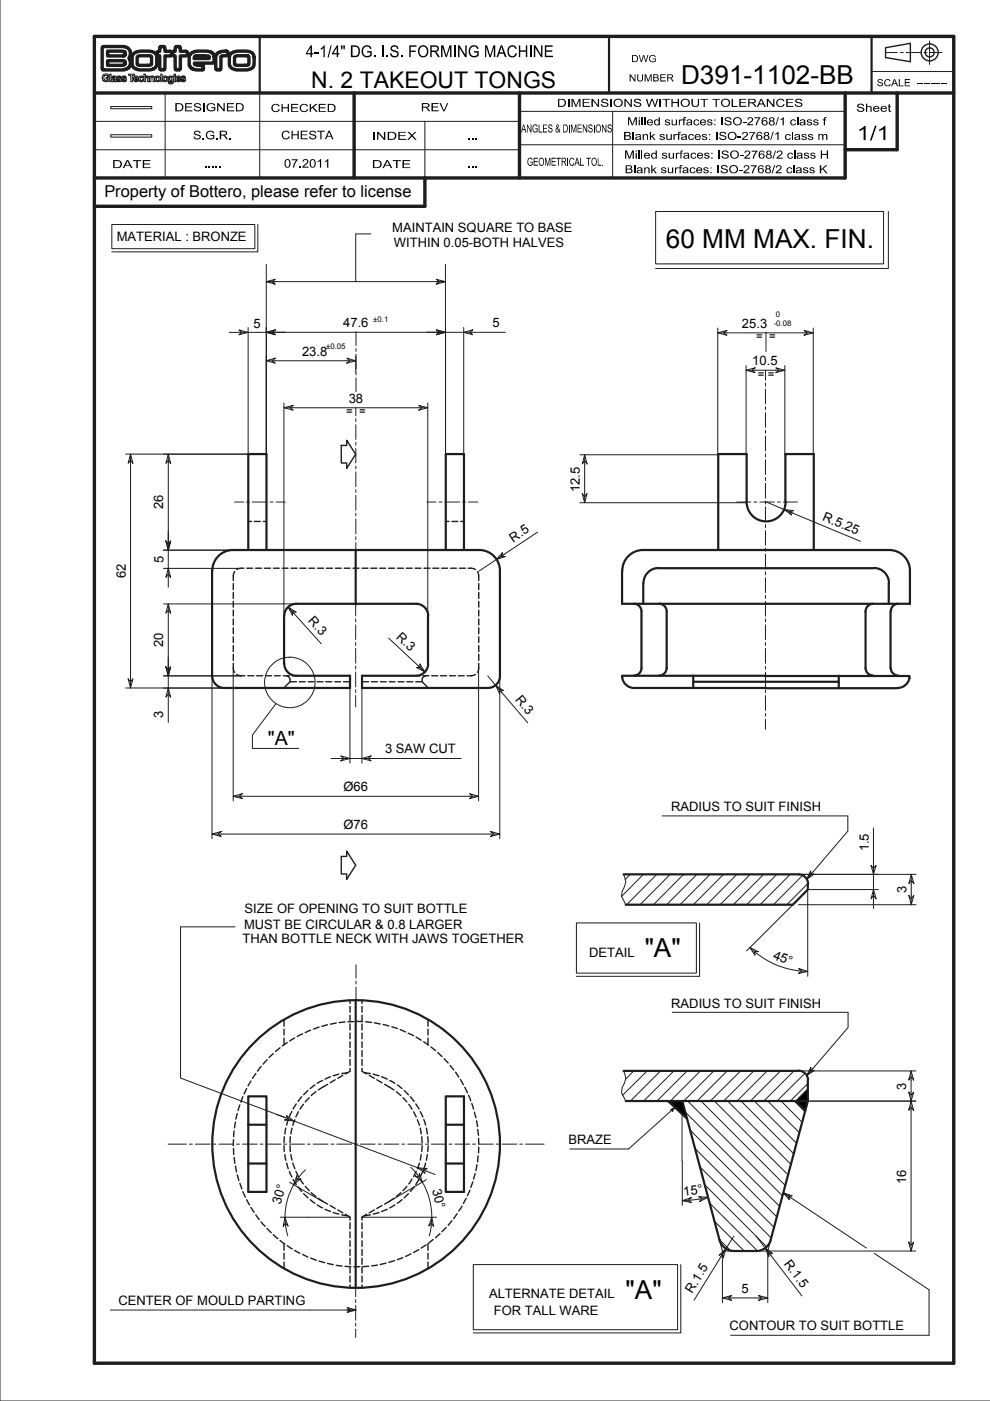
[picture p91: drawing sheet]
<svg xmlns="http://www.w3.org/2000/svg" width="210mm" height="297mm" viewBox="0 0 210 297" stroke-linecap="round" stroke-linejoin="round" font-family="sans-serif">
<defs><g id="words">
<g font-size="5.6">
<text x="141.2" y="52.5">60 MM MAX. FIN.</text>
<text x="136.7" y="203">&quot;A&quot;</text>
</g>
<g font-size="5.5">
<text x="144.4" y="17.8">D391-1102-BB</text>
<text x="132.7" y="275.4">&quot;A&quot;</text>
</g>
<text font-size="4.9" x="66" y="18.6">N. 2 TAKEOUT TONGS</text>
<text font-size="4.1" x="56.8" y="157.9">&quot;A&quot;</text>
<text font-size="3.5" x="22.1" y="41.7">Property of Bottero, please refer to license</text>
<g font-size="2.8">
<text x="24.8" y="51.2">MATERIAL : BRONZE</text>
<text x="83.2" y="49.2">MAINTAIN SQUARE TO BASE</text>
<text x="83.5" y="52.4">WITHIN 0.05-BOTH HALVES</text>
<text x="53.8" y="69.4">5</text>
<text x="72.8" y="69.4">47.6</text>
<text x="104.4" y="69.4">5</text>
<text x="157.3" y="69.5">25.3</text>
<text x="64.1" y="75.4">23.8</text>
<text x="159.5" y="77.4">10.5</text>
<text x="73.9" y="85.4">38</text>
<text x="34.6" y="108" transform="rotate(-90 34.6 108)">26</text>
<text x="122.9" y="104.3" transform="rotate(-90 122.9 104.3)">12.5</text>
<text x="174.2" y="110.2" transform="rotate(23 174.2 110.2)">R.5.25</text>
<text x="34.7" y="119.4" transform="rotate(-90 34.7 119.4)">5</text>
<text x="108.8" y="115" transform="rotate(-34 108.8 115)">R.5</text>
<text x="26.7" y="122.6" transform="rotate(-90 26.7 122.6)">62</text>
<text x="65.2" y="131.7" transform="rotate(48 65.2 131.7)">R.3</text>
<text x="34.6" y="137.2" transform="rotate(-90 34.6 137.2)">20</text>
<text x="83.9" y="135.2" transform="rotate(43 83.9 135.2)">R.3</text>
<text x="109.1" y="148.4" transform="rotate(49 109.1 148.4)">R.3</text>
<text x="34.6" y="152.3" transform="rotate(-90 34.6 152.3)">3</text>
<text x="81.7" y="159.7">3 SAW CUT</text>
<text x="72.8" y="167.7">Ø66</text>
<text x="142.3" y="172">RADIUS TO SUIT FINISH</text>
<text x="72.8" y="175.7">Ø76</text>
<text x="184.2" y="180.5" transform="rotate(-90 184.2 180.5)">1.5</text>
<text x="192.2" y="189.4" transform="rotate(-90 192.2 189.4)">3</text>
<text x="51.7" y="196.9">MUST BE CIRCULAR &amp; 0.8 LARGER</text>
<text x="51.9" y="193.7">SIZE OF OPENING TO SUIT BOTTLE</text>
<text x="51.4" y="200">THAN BOTTLE NECK WITH JAWS TOGETHER</text>
<text x="124.9" y="202.8">DETAIL</text>
<text x="163.8" y="203.3" transform="rotate(20 163.8 203.3)">45°</text>
<text x="142.3" y="213.6">RADIUS TO SUIT FINISH</text>
<text x="192.2" y="231" transform="rotate(-90 192.2 231)">3</text>
<text x="120.5" y="242.6">BRAZE</text>
<text x="192.2" y="251" transform="rotate(-90 192.2 251)">16</text>
<text x="59.5" y="255.5" transform="rotate(-72 59.5 255.5)">30°</text>
<text x="91.6" y="252.2" transform="rotate(76 91.6 252.2)">30°</text>
<text x="145" y="253.6" transform="rotate(-7 145 253.6)">15°</text>
<text x="166.1" y="268" transform="rotate(53 166.1 268)">R.1.5</text>
<text x="103.7" y="275.2">ALTERNATE DETAIL</text>
<text x="146.8" y="274.3" transform="rotate(-58 146.8 274.3)">R.1.5</text>
<text x="157.2" y="274.2">5</text>
<text x="25.1" y="276.6">CENTER OF MOULD PARTING</text>
<text x="104.7" y="278.8">FOR TALL WARE</text>
<text x="154.7" y="282.1">CONTOUR TO SUIT BOTTLE</text>
</g>
<g font-size="2.4">
<text x="160.3" y="72.1">= =</text>
<text x="160.7" y="80">= =</text>
<text x="73.4" y="88.1">= =</text>
</g>
<g font-size="1.7">
<text x="79.1" y="68.2">±0.1</text>
<text x="164" y="69">-0.08</text>
<text x="164.5" y="67.2">0</text>
<text x="69.1" y="74">±0.05</text>
</g>
</g></defs>
<g fill="none" stroke="#1d1d1b" stroke-width=".21">
<path d="M0 0v297h210M21.9 15.8l.4-.1 .5 .1a.24 .24 0 0 1 .3 .2 .24 .24 0 0 1-.3 .2l-.2-.2h-.3l-.3 .2 .1 .7 .5 .1a.19 .19 0 0 0 .2-.1 .19 .19 0 0 0 0-.2 .19 .19 0 0 0-.3 0 .38 .38 0 0 1 .2-.3 .38 .38 0 0 1 .4 0v.8l-.3 .1-.8-.1-.3-.6zM23.3 15.7h.3v1.6h-.3zM23.8 16.2l.5-.1 .3 .2 .1 .9-.9 .1-.1-.2v-.4l.6-.1a.18 .18 0 0 0-.1-.3 .18 .18 0 0 0-.2 .2l-.3-.1zM24.8 16.3l.5-.2 .4 .3h-.3a.16 .16 0 0 0-.2-.1 .16 .16 0 0 0-.1 .2l.5 .2 .2 .3-.3 .3h-.5l-.3-.3h.4a.19 .19 0 0 0 .2 .2 .19 .19 0 0 0 .1-.3 .19 .19 0 0 0-.3 0l-.3-.2zM25.8 16.3l.4-.2h.3a.18 .18 0 0 1 .3 .2 .18 .18 0 0 1-.3 .2v-.1a.16 .16 0 0 0-.3-.1 .16 .16 0 0 0 0 .2l.5 .2 .1 .3-.2 .3h-.5a.2 .2 0 0 1-.3-.1 .2 .2 0 0 1 .2-.3l.2 .2 .3-.1-.7-.3zM27.3 15.7h1.2v.3h-.4v1.3h-.4v-1.3h-.4zM28.4 16.3l.4-.2 .5 .2a.32 .32 0 0 1 0 .5 .32 .32 0 0 1-.4 0h-.3l.1 .3h.3l.2-.2 .2 .1-.1 .1-.2 .2h-.6l-.2-.3zM28.7 16.4h.3a.2 .2 0 0 1-.1 .3 .2 .2 0 0 1-.3-.2zM29.5 16.3l.4-.2h.3l.3 .4h-.4a.29 .29 0 0 0-.4 0 .29 .29 0 0 0 .1 .4l.1 .2 .3-.2 .3 .1-.3 .3h-.6l-.2-.5zM30.5 15.7a.31 .31 0 0 1 .4 .2 .31 .31 0 0 1-.1 .3l.3-.1 .4 .1 .1 .5a.36 .36 0 0 1 0 .4 .36 .36 0 0 1-.3 .2l-.1-.5a.26 .26 0 0 0 0-.4 .26 .26 0 0 0-.3 0 .26 .26 0 0 0-.1 .4v.1a.29 .29 0 0 1 0 .3 .29 .29 0 0 1-.3 .1zM31.7 16.1h.3v.2l.3-.2 .3 .1 .2 .5a.36 .36 0 0 1 0 .4 .36 .36 0 0 1-.3 .2l-.1-.5a.27 .27 0 0 0 0-.4 .27 .27 0 0 0-.4 0 .27 .27 0 0 0 0 .4v.1a.23 .23 0 0 1 .1 .3 .23 .23 0 0 1-.4 0z"/>
<path d="M34.1 15.7h.3v1.6h-.3zM35 19.7v18M35.8 16.3l.4-.2 .3 .2v-.2h.3l-.1 1.5-.3 .2h-.4a.2 .2 0 0 1-.3-.1 .2 .2 0 0 1 .1-.3 .2 .2 0 0 1 .2 .1 .29 .29 0 0 0 .4 0 .29 .29 0 0 0 .1-.4l-.3 .2-.5-.2v-.6zM36 16.4a.32 .32 0 0 1 .5 .1 .32 .32 0 0 1-.1 .5 .32 .32 0 0 1-.5-.2zM36.9 16.1h.3v1.2h-.3zM36.9 15.7h.3v.3h-.3zM37.6 16.1h.4l.2 .3a.32 .32 0 0 1 .1 .4 .32 .32 0 0 1-.5 0l-.2 .1a.27 .27 0 0 0 .2 .2 .27 .27 0 0 0 .3-.2 .2 .2 0 0 1 .2 .3 .2 .2 0 0 1-.3 .1h-.4l-.3-.2v-.5zM37.6 16.4a.21 .21 0 0 1 .4 0 .21 .21 0 0 1 0 .3 .21 .21 0 0 1-.4 0zM38.4 16.3l.5-.2 .4 .3h-.3a.18 .18 0 0 0-.2-.1 .18 .18 0 0 0-.1 .2l.3 .1a.43 .43 0 0 1 .3 .6 .43 .43 0 0 1-.7 .1l-.1-.1a.18 .18 0 0 1-.2-.2 .18 .18 0 0 1 .3-.1l.1 .2a.17 .17 0 0 0 .3 .1 .17 .17 0 0 0 0-.3l-.3-.1a.35 .35 0 0 1-.3-.5zM55.1 19.7v18M184.8 15.2h17.4M187.7 11.1h2.6"/>
<path d="M190.9 11.1h.6M192.1 11.1h3.2M193 11.1h.1M195.9 11.1h.6M197.1 8.7v5M197.1 11.1h2.6M20 31.8h90.1M20 25.7h90.1M23.5 22.6h8.7v.5h-8.7zM23.5 28.6h8.7v.5h-8.7zM90.1 25.7v12M110.1 30.7h69.1"/>
<path d="M110.1 23.6h69.1M129.9 23.6v14.1M23.7 47.6h30.3v5.1h-30.3zM54.7 47.6v5.8h-31M56.5 59.7l1.9-.5-.7 .5 .7 .6-1.9-.6h1.9M56.5 56.1v40.3M57.4 59.7h18M78.6 49.6h-3.2v10.1h18M92.4 59.7h2l-1.9 .6 .7-.6-.7-.5 1.9 .5M94.4 56.1l.1 40.3M139 44.8h48.3v11.1h-48.3zM188.4 44.8v12.1h-49.4"/>
<path d="M50.7 70l1.9 .5-1.9 .5 .6-.5zM52.6 69.4v27M56.5 76.5l1.9-.6-.7 .6 .7 .5zM56.5 76.5h18.9M56.5 70.5l1.9-.5-.7 .5 .7 .5zM56.5 70.4l1.9-.5-.7 .5 .7 .6zM73.5 75.9l1.9 .6-1.9 .5 .7-.5zM75.4 75.5v3.4M75.5 70.3v3M75.5 73.9v.6M75.5 75.1v3.2M75.5 78.9v.6"/>
<path d="M92.5 69.9l2 .6-2 .5 .7-.5zM92.5 69.9l2 .5-2 .6 .7-.6zM98.3 69.4v27M98.3 70.5l1.9-.6-.6 .6 .6 .5zM107.2 70.5h-58.6M152.2 70.6l1.9-.5-.6 .5 .6 .5zM152.2 69.6v26.8h-29.3M152.2 70.6h20.2M158.2 77.5v18.9M158.2 78.5h8.2M158.2 78.5l1.9-.5-.6 .5 .6 .5zM162.3 78.5v2.1"/>
<path d="M162.4 70.4v4.1M164.5 78l1.9 .5-1.9 .5 .6-.5zM166.4 77.5v18.9M170.5 70.1l1.9 .5-1.9 .5 .7-.5zM172.4 69.6v26.8M26.7 96.3h25.9M27.7 96.3l.5 1.9-.5-.6-.5 .6zM27.7 96.3v49.6M34.7 96.3h17.9M35.7 96.3l.5 1.9-.5-.6-.5 .6zM35.7 96.3v28.2M60.2 86.5l1.9-.6-.6 .6 .6 .5z"/>
<path d="M60.2 85.4v45.3M60.2 86.5h30.5M75.4 86.5v1.7M75.4 88.8v.6M75.4 90v3.2M75.4 93.8v.6M75.4 95v3.2M75.4 98.8v.6M75.5 80.1v2.9M88.8 85.9l1.9 .6-1.9 .5 .6-.5zM90.7 85.4v45.3M124 96.4l.5 2-.5-.7-.5 .7z"/>
<path d="M124 96.4v10.2M162.3 81.2v.6M162.3 82.5v3.1M162.3 86.2v.6M162.3 87.5v3.1M162.3 91.2v.6M162.3 92.5v3.1M162.3 96.2v.7M162.3 97.5v3.1M34.7 116.7h14.7M34.7 116.6h14.7M35.2 114.7l.5 .7 .5-.7-.5 2z"/>
<path d="M49.7 106.4h2M52.3 106.4h.6M53.5 106.4h3.2M57.3 106.4h.6M58.5 106.4h2M75.4 100v3.2M75.4 103.8v.6M75.4 105v3.2M75.4 108.8v.6M75.4 110v3.2M75.4 113.8v.6M75.4 115v1.7"/>
<path d="M90.5 106.4h1.9M93.1 106.4h.6M94.3 106.4h3.2M98.1 106.4h.6M99.3 106.4h2M106.6 117.1l-.3 .9h.8l-1.9 .6zM106.9 117.5l-5.3 3.6M114 112.8l-8.8 5.8M122.9 106.6h35.3M123.5 104.6l.5 .7 .5-.7-.5 2zM156.2 106.4h3M159.8 106.4h.7"/>
<path d="M161.1 106.4h3.1M162.3 101.2v.7M162.3 102.5v3.1M162.3 106.2v.7M162.3 107.5v3.1M162.3 111.2v.7M162.3 112.5v3.1M162.3 116.2v.7M162.3 117.5v3.1M162.4 106.4l20 8.4M164.8 106.4h.7M166.1 106.4h3"/>
<path d="M166.3 108l1.9 .3-.8 .2 .4 .7zM34.7 120.5h16.4M34.7 128h28.1M35.7 120.5l.5 1.9-.5-.6-.5 .6zM35.7 128l.5 2-.5-.6-.5 .6zM35.7 128v25.2M61.1 128.7l1.7 1.1-.8-.2v.9zM62.4 130.2l-1.3-1.5 7 7.8M75.4 128.2v2.4M75.4 131.2v.7M75.4 132.5v3.1M75.4 136.2v.7"/>
<path d="M75.4 137.5v3.1M82.4 135.3l7.7 7.2M162.3 121.2v.7M162.3 122.5v3.1M162.3 126.2v.7M162.3 127.5v3.1M162.3 131.2v.7M162.3 132.5v3.1M162.3 136.2v.7M162.3 137.5v3.1M26.7 145.9h22.7M27.2 143.9l.5 .7 .5-.7-.5 2z"/>
<path d="M35.2 141.4l.5 .6 .5-.6-.5 1.9zM35.7 145.9l.5 1.9-.5-.6-.5 .6zM45 141.5v36.3M49.4 141.7v28.1M51.1 143.3h-16.4M58.5 149.2l-5 6.6v2.9h9.8M74.2 145.9v15.9M75.4 141.2v.6M75.4 142.5v3.1M75.4 146.2v.6M75.4 147.5v2.4M76.7 145.9v15.9"/>
<path d="M88.6 141.1l1.5 1.4M89 140.8l1.1 1.6-1.8-.9 .8 .1zM101.5 141.7v28.1M103.4 143.3l1.7 2M105.1 145.3l6.8 7.9M105.1 145.3l1.6 1.1-.8-.2v.9zM105.1 145.3l1.3 1.5M106 141.5v36.3M162.3 141.3v.6M162.3 142.5v3.1M162.3 146.3v.6M162.3 147.5v3.1"/>
<path d="M162.3 151.3v.6M162.3 152.5v2.1M45 176.8l1.9-.5-.6 .5 .6 .5zM45 176.8h61M49.4 168.8l2-.5-.6 .5 .6 .5zM49.4 168.8h52.1M70.2 160.8h27.6M72.2 160.3l2 .5-2 .5 .7-.5zM76.7 160.8l2-.5-.7 .5 .7 .5zM99.6 168.3l1.9 .5-1.9 .5 .6-.5zM104 176.3l2 .5-2 .5 .7-.5zM140.4 173h39.4v3.2l-8.1 9.5"/>
<path d="M185.2 175.6v17M49.8 196.5h-11.5v32.1l22.2 8.4M122.2 195.7h25.4v10.6h-25.4zM132.2 185.4l.5 1.5-.8 2.1-.1 1 .9 1.8M133.6 185.4l-1 1.1M136.4 185.4l-4.6 4.7M139.2 185.4l-6.3 6.4M142.1 185.4l-6.4 6.4M144.9 185.4l-6.4 6.4M147.8 185.4l-6.5 6.4M148.3 195.7v11.3h-26.1M150.5 185.4l-6.3 6.4"/>
<path d="M153.4 185.4l-6.4 6.4M156.2 185.4l-6.4 6.4M159.1 185.4l-6.4 6.4M161.9 185.4l-6.4 6.4M164.7 185.4l-6.4 6.4M167.5 185.4l-6.4 6.4M168.1 191.8l-9.8 9.8M169.3 185.4h24.9M169.3 191.8h24.9M170.2 185.6l-6.2 6.2M171.3 187.3l-4.5 4.5M172.3 184.9l-1.3 1.6 1.6-1.2-.8 .2 .1-.9-.9 1.9"/>
<path d="M184.7 183.5l.5 .6 .5-.6-.5 1.9zM185.2 188.6l.5 2-.5-.7-.5 .7zM186.2 188.6h-14.9v18.4M192.7 189.9l.5 .6 .6-.6-.6 1.9zM193.2 185.4v6.4M193.2 185.4l.6 1.9-.6-.6-.5 .6zM75.5 204.6v2.8M75.5 208v.6M75.5 209.3v2.8M142.5 214.6h37.3v3.2l-8.1 9.5M159 200.9l1.8 .9-.8-.1 .1 .8zM159 200.9l1.5 1.3"/>
<path d="M160.5 202.2a17.3 17.3 0 0 0 8.8 3.6M169.3 205.8l2 .2M169.4 205.3l1.9 .7-2 .4 .7-.5zM58.6 236.3l1.9 .7M60.5 237l31.8 12M60.7 236.5l1.6 1.2-2-.2 .8-.3zM132.2 227l.5 1.6-.8 2-.1 1.1 .9 1.7M134.4 227.1l-1.8 1.7M137.2 227.1l-5.2 5.1M140.1 227.1l-6.4 6.3M142.9 227.1l-6.4 6.3M143.1 234.8l-.6 .9 .1-.5-.4 .1 .9-.5-9.8 8.8h-12.5"/>
<path d="M144.6 233.5v12.7M145.2 235.7l20.1 20.1M145.7 227.1l-6.4 6.3M145.8 233.4l20.1 20.1M146.3 239.5l18.4 18.5M148.5 227.1l-6.4 6.3M148.6 233.4l17.9 17.9M151.4 227.1l-6.4 6.3M151.5 233.4l15.6 15.7M154.2 227.1l-6.4 6.3M154.3 233.4l13.4 13.4M157 227.1l-6.4 6.3"/>
<path d="M157.1 233.4l11.2 11.2M159.8 227.1l-6.4 6.3M159.9 233.4l9 9M162.7 227.1l-6.4 6.3M162.8 233.4l6.7 6.7M165.5 227.1l-6.4 6.3M165.6 233.4l4.5 4.5M168.3 227.1l-6.4 6.3M168.4 233.4l2.3 2.3M169.3 227.1h24.9M170.6 227.6l-5.9 5.8M171.2 233.5h23"/>
<path d="M171.3 232.6l-.9 .8M171.3 229.8l-3.7 3.6M172.3 226.5l-1.3 1.6 1.7-1.1-.8 .1v-.8l-.9 1.8M192.7 231.5l.5 .7 .5-.7-.5 2zM193.2 233.5l.5 1.9-.5-.6-.5 .6zM193.2 227.1l.5 1.9-.5-.7-.5 .7zM193.2 227.1v38.1M35.6 242.6h3.9M40.1 242.6h.7M41.4 242.6h3.1M45.1 242.6h.7M46.4 242.6h3.1"/>
<path d="M50.1 242.6h.7M51.4 242.6h3.1M55.2 242.6h.6M56.4 242.6h3.1M60.2 242.6h.6M60.4 258.1l.7 1.8-.6-.6-.5 .7zM60.4 258.1l.2 2M61.4 250.7l7 4.1M61.4 242.6h3.1M62.3 251.2a13.7 13.7 0 0 0-1.9 6.9M62.9 249.3l.1 .8 .8-.2-1.5 1.3zM64.7 248.1l-1.3 1.4-1.1 1.7"/>
<path d="M65.2 242.6h.6M66.4 242.6h3.1M70.2 242.6h.6M71.4 242.6h3.2M74.2 258.1h-14.8M75.2 242.6h.6M76.4 242.6h3.2M76.7 258.1h15.9M80.2 242.6h.6M81.4 242.6h3.2M85.2 242.6h.6M86.5 242.6h3.1"/>
<path d="M87.1 247.5l1.3 1.5 1.2 1.6M88 249.3l.8 .3 .1-.8 .7 1.8zM88.5 247.6l2 .2-.8 .2 .5 .8zM89.6 250.6a14.8 14.8 0 0 1 2 7.5M90.2 242.6h.6M90.4 250.1l-8 4.7M91.5 242.6h3.1M91.6 258.1l-.2 2-.4 1.9M91.6 258.1l.3 1.9-.4-.6-.6 .5zM95.2 242.6h.6M96.5 242.6h3.1M100.2 242.6h.6"/>
<path d="M101.5 242.6h3.1M105.2 242.6h.6M106.5 242.6h3.1M110.2 242.6h.6M111.5 242.6h3.9M144.7 246.2v9.3M144.7 254.6l1.9-.7-.7 .6 .7 .5zM147.3 243.4l16.8 16.8M148.1 253.7l2 .1-1.8 .9 .6-.6zM148.2 254.2l-3.5 .4M148.3 247.3l15.2 15.1M149.4 251.1l13.1 13.2"/>
<path d="M150.1 253.8l-1.9 .5M150.4 255l10.2 10.2M151.4 258.9l6.4 6.3M166.1 252.9l1.9 .7h-.9l.3 .8-1.3-1.5 1.6 1.1M166.9 253.4l16.8 11.2M23.4 277.8h51.1M60.6 260.1l.4 1.9M73.5 277.8h2l-1.9 .5 .6-.5-.6-.6 1.9 .6M75.4 273.1v1.8M75.4 275.5v.7M75.4 276.8v3.1M100.4 268.1h43.3v13.8h-43.3z"/>
<path d="M144.3 268.1v14.5h-43.9M152.5 262.7l2.4 2.5M152.5 266.1l1.4-1.3-.5 1.9-.2-.8zM152.5 262.9l.7 2.3h2.4M153.2 275.2l1.9-.5-.6 .5 .6 .5zM153.2 265.2v11M153.2 275.2h9.6M153.9 264.8l-6.7 10.9M155.6 262.1l-2.8 4.4M160.3 265.2h33.9M160.3 262.1l9.7 12.7M160.8 274.7l2 .5-2 .5 .7-.5z"/>
<path d="M162.2 264.6l1.6 1.2-.8-.2v.8zM162.2 264.6l1.3 1.6M163.4 262.9l-.6 2.3v11M185.4 265.7l11.6 7.8v9.6h-42.1M192.7 263.3l.5 .7 .5-.7-.5 1.9zM75.4 280.5v.7M75.4 281.8v1.8"/>
<circle cx="24.2" cy="16.9" r=".2"/>
<circle cx="33.4" cy="16.8" r=".33"/>
<circle cx="33.4" cy="16.7" r=".62"/>
<circle cx="35" cy="16.8" r=".32"/>
<circle cx="35.1" cy="16.7" r=".62"/>
<circle cx="61.5" cy="144.7" r="5.4"/>
</g>
<g fill="none" stroke="#1d1d1b" stroke-width=".3">
<path d="M187.8 10.1l5.2-.9v3.9l-5.2-.9zM72.4 94.4h1.1v-1.1l1.9 3-1.9 3v-1.1h-1.1zM52.6 110.6h.7M53.9 110.6h1.3M55.8 110.6h.7M94.5 110.6h.7M95.8 110.6h1.3M97.7 110.6h.7M49.5 123.7v1.3M49.5 125.6v1.3M49.5 127.5v1.2M49.5 129.4v1.2"/>
<path d="M49.5 131.2v1.3M49.5 133.1v1.3M49.5 135v1.2M49.5 136.9v1.2M49.5 138.7v1.3M49.8 121.2l-.3 .9v1M51.7 120.5l-1.5 .2M52.3 120.5h1.3M54.2 120.5h1.3M56.1 120.5h1.2M58 120.5h1.2M59.8 120.5h1.3"/>
<path d="M61.7 120.5h1.3M63.6 120.5h1.2M65.5 120.5h1.2M67.3 120.5h1.3M69.2 120.5h1.3M71.1 120.5h1.2M73 120.5h1.2M74.8 120.5h1.3M76.8 120.5h1.2M78.6 120.5h1.3M80.5 120.5h1.3M82.4 120.5h1.2"/>
<path d="M84.3 120.5h1.2M86.1 120.5h1.3M88 120.5h1.3M89.9 120.5h1.3M91.8 120.5h1.2M93.7 120.5h1.2M95.5 120.5h1.3M97.4 120.5h1.3M99.3 120.5h.6l.9 .2M101.3 121.2l.2 .9v1M101.5 123.7v1.3M101.5 125.6v1.3"/>
<path d="M101.5 127.5v1.2M101.5 129.4v1.2M101.5 131.2v1.3M101.5 133.1v1.3M101.5 135v1.2M101.5 136.9v1.2M101.5 138.7v1.3M49.5 140.6v1.1l.3 .9M50.2 143l.9 .3h.8M52.6 143.3h1.2M54.4 143.3h1.3M56.3 143.3h1.3"/>
<path d="M58.2 143.3h1.2M60.1 143.3h1.2M60.7 143.3a.97 .97 0 0 1 .8 1.2l-1.3 1.4M61.5 144.5h1.4M61.9 143.3h.9M63.4 144.5h1.3M65.4 144.5h1.2M67.2 144.5h1.3M69.1 144.5h1.3M71 144.5h1.2M72.9 144.5h1.3M76.8 144.5h1.4"/>
<path d="M78.7 144.5h1.3M80.7 144.5h1.2M82.5 144.5h1.2M84.4 144.5h1.3M86.2 144.5h1.3M88.2 144.5h1.3M88.2 143.3h.8M89.7 143.3h1.2M90.3 143.3a.92 .92 0 0 0-.8 1.2l1.3 1.4M91.5 143.3h1.3M93.4 143.3h1.3M95.3 143.3h1.2"/>
<path d="M97.2 143.3h1.2M100.8 143l-.9 .3h-.9M101.5 140.6v1.1l-.2 .9M73.5 180.4l1.9 3-1.9 3v-1.1h-1.1v-3.7h1.1zM60.2 216.2v1.4M60.2 218.2v1.2M64.2 219.2l-1.2 .6M65.9 218.4l-1.2 .5M67.6 217.8l-1.1 .4M69.4 217.3l-1.2 .3M71.3 216.9l-1.2 .2M73.2 216.7l-1.3 .1"/>
<path d="M74.2 212.1v.6M74.2 213.4v1.2M74.2 215.2v1.3M74.2 217.1v1.3M74.2 219v1.2M75 216.6h-1.2M75.7 216.6h1.2M76.8 212.1v.6M76.8 213.4v1.2M76.8 215.2v1.3M76.8 217.1v1.3M76.8 219v1.2"/>
<path d="M77.5 216.6l1.3 .2M79.4 216.9l1.2 .2M81.2 217.2l1.2 .3M83.1 217.7l1.2 .4M84.9 218.3l1.1 .5M86.5 219.1l1.2 .5M88.2 219.9l1.1 .6M90.7 216.2v1.4M90.7 218.2v1.2M49.6 239.8l-.1 1.2M49.9 237.9l-.2 1.2M50.3 236.1l-.3 1.2"/>
<path d="M50.9 234.3l-.4 1.2M51.5 232.5l-.4 1.2M52.3 230.8l-.6 1.1M53.2 229.2l-.6 1M54.2 227.6l-.7 1M55.4 226.1l-.8 1M56.6 224.7l-.8 .9M57.9 223.4l-.9 .8M59.4 222.1l-1 .9M60.2 220.1v1.4M60.6 239.2l-.2 1.2M60.9 221l-1 .8"/>
<path d="M61.1 237.4l-.3 1.2M61.9 235.7l-.5 1.1M61.9 239.2l-.2 1.2M62.5 220.1l-1.1 .6M62.5 237.4l-.4 1.2M62.8 234.1l-.6 1M63.3 235.7l-.6 1.1M64 232.5l-.8 1M64.3 234.1l-.7 1.1M65.3 231.2l-.9 .9M65.6 232.7l-.9 .9M66.8 230l-1 .8"/>
<path d="M67 231.5l-1 .8M68.4 229.1l-1.1 .6M69.5 229.9l-2 1.2M70.1 228.3l-1.2 .5M71.1 228.9l-1.1 .7M71.8 227.7l-1.1 .4M72.7 228l-1.1 .6M73.8 227.4l-1.3 .2M74.2 220.9v1.2M74.2 222.7v1.3M74.2 224.6v1.3M74.2 226.5v.6l-1 .6"/>
<path d="M76.8 220.9v1.2M76.8 222.7v1.3M76.8 224.6v1.3M76.8 226.5v.6l.9 .6M77.2 227.4l1.3 .2M78.3 228l1.1 .6M79.1 227.7l1.3 .4M79.9 228.9l1.1 .7M80.9 228.3l1.2 .5M81.5 229.9l2 1.2M82.6 229.1l1.1 .6M84 231.5l1 .8"/>
<path d="M84.3 230l.9 .8M85.4 232.7l.8 .9M85.7 231.2l.9 .9M86.7 234.1l.7 1.1M87 232.5l.8 1M87.7 235.7l.5 1.1M88.2 234.1l.6 1M88.5 237.4l.4 1.2M89.1 239.2l.2 1.2M89.1 235.7l.5 1.1M89.8 220.9l1.1 .7M89.9 237.4l.3 1.2"/>
<path d="M90.4 239.2l.2 1.2M90.7 220.1v1.4M91.4 222l1 .7M92.8 223.2l.9 .8M94.2 224.5l.8 .9M95.4 225.9l.8 1M96.6 227.3l.7 1.1M97.6 228.9l.6 1.1M98.5 230.5l.6 1.2M99.3 232.2l.5 1.2M100 234l.4 1.2M100.6 235.8l.3 1.2"/>
<path d="M101 237.6l.3 1.2M101.3 239.4l.2 1.3M49.5 241.6v1.3M49.5 243.5v1.3M49.6 245.4l.2 1.2M49.9 247.2l.2 1.3M50.3 249.1l.3 1.2M50.9 250.9l.4 1.2M51.5 252.7l.5 1.1M52.3 254.4l.6 1.1M53.2 256l.7 1M54.2 257.6l.8 1"/>
<path d="M55.4 259.1l.8 .9M60.2 242.9l.1 1.2M60.3 241l-.1 1.3M60.4 244.8l.2 1.2M60.8 246.6l.3 1.2M61.4 248.4l.5 1.1M61.5 242.9l.1 1.2M61.6 241l-.1 1.3M61.7 244.8l.2 1.2M62.1 246.6l.4 1.2M62.2 250.1l.6 1M62.7 248.3l.6 1.2"/>
<path d="M63.2 251.6l.8 1M63.6 250l.7 1M64.4 253.1l.9 .9M64.7 251.5l.9 1M65.8 254.4l1 .7M66 252.9l1 .8M67.3 255.5l1.1 .6M67.5 254.1l2 1.2M68.9 256.4l1.2 .5M70 255.6l1.1 .6M70.7 257.1l1.1 .3M71.6 256.5l1.1 .7"/>
<path d="M72.5 257.6l1.3 .2M73.2 257.5l1 .5v.7M74.2 259.3v1.2M76.8 259.3v1.2M77.7 257.5l-.9 .5v.7M78.5 257.6l-1.3 .2M79.4 256.5l-1.1 .7M80.4 257.1l-1.3 .3M81 255.6l-1.1 .6M82.1 256.4l-1.2 .5M83.5 254.1l-2 1.2M83.7 255.5l-1.1 .6"/>
<path d="M85 252.9l-1 .8M85.2 254.4l-.9 .7M86.2 251.5l-.8 1M86.6 253.1l-.9 .9M87.4 250l-.7 1M87.8 251.6l-.8 1M88.2 248.3l-.5 1.2M88.8 250.1l-.6 1M88.9 246.6l-.4 1.2M89.3 244.8l-.2 1.2M89.4 241l.1 1.3M89.5 242.9l-.1 1.2"/>
<path d="M89.6 248.4l-.5 1.1M90.2 246.6l-.3 1.2M90.6 244.8l-.2 1.2M90.7 241l.1 1.3M90.8 242.9l-.1 1.2M95.8 258.8l-.8 1M96.9 257.3l-.7 1M97.9 255.7l-.6 1.1M98.8 254.1l-.6 1.1M99.6 252.4l-.5 1.1M100.2 250.6l-.4 1.2M100.7 248.8l-.3 1.2"/>
<path d="M101.1 246.9l-.2 1.3M101.4 245.1l-.1 1.2M101.5 241.3v1.3M101.5 243.2v1.2M56.6 260.5l.9 .9M57.9 261.8l1 .8M59.4 263l1 .8M60.2 263.7v1.4M60.2 265.7v1.2M60.2 267.6v1.4M60.9 264.1l1.1 .7M62.5 265.1l1.1 .6"/>
<path d="M64.2 266l1.1 .5M65.9 266.7l1.1 .5M67.6 267.4l1.2 .3M69.4 267.9l1.3 .2M71.3 268.3l1.2 .1M73.2 268.5l1.2 .1M74.2 261.2v1.2M74.2 263v1.3M74.2 264.9v1.3M74.2 266.8v1.2M74.2 268.7v1.2M74.2 270.5v1.3"/>
<path d="M74.2 272.4v.7M76.3 268.6h-1.3M76.8 261.2v1.2M76.8 263v1.3M76.8 264.9v1.3M76.8 266.8v1.2M76.8 268.7v1.2M76.8 270.5v1.3M76.8 272.4v.7M78.2 268.5l-1.3 .1M80 268.2l-1.2 .2M81.8 267.8l-1.2 .3"/>
<path d="M83.7 267.3l-1.3 .3M85.4 266.7l-1.1 .4M87.1 265.8l-1.1 .6M88.8 265l-1.1 .5M90.4 263.9l-1.1 .7M90.7 263.7v1.4M90.7 265.7v1.2M90.7 267.6v1.4M91.8 262.8l-.9 .8M93.3 261.6l-.9 .8M94.6 260.3l-.9 .8"/>
<circle cx="197.1" cy="11.1" r=".95"/>
<circle cx="197.1" cy="11.1" r="1.8"/>
</g>
<g fill="none" stroke="#1d1d1b" stroke-width=".47">
<path d="M55.1 7.7v12M129.1 7.7v12M184.8 7.7v12M52.6 116.6v-20.3h3.9v20.3M75.4 116.8v11.4M94.5 116.6v-20.3h3.9v20.3M136.3 116.6h52.2a4.4 4.4 0 0 1 4.4 4.4v7h-61v-7M136.3 116.6a4.4 4.4 0 0 0-4.4 4.4M158.3 106.4v-10.1h-6v20.3M158.3 106.4a4.1 4.1 0 0 0 4.1 4.2 4.1 4.1 0 0 0 4.1-4.2v-10.1h6v20.3M45 121v22.3M45 121a4.4 4.4 0 0 1 4.4-4.4h52.2a4.4 4.4 0 0 1 4.4 4.4v22.3"/>
<path d="M60.2 130.6v10.1M90.7 130.6v10.1M90.8 130.6a2.56 2.56 0 0 0-2.6-2.6h-25.4a2.56 2.56 0 0 0-2.5 2.6M134.4 128a1.59 1.59 0 0 1 1.6 1.6M136 129.6v12.1M136.4 123.7v4.3M139.6 120.5h45.7M139.6 120.4a3.2 3.2 0 0 0-3.2 3.2M139.8 128a1.59 1.59 0 0 1 1.5 1.6M141.3 129.6v12.1M183.5 129.6v12.1M185.1 128a1.59 1.59 0 0 0-1.6 1.6"/>
<path d="M185.3 120.4a3.2 3.2 0 0 1 3.2 3.2M188.4 123.7v4.3M188.8 129.6v12.1M190.5 128a1.59 1.59 0 0 0-1.6 1.6M60.3 140.7a2.57 2.57 0 0 0 2.5 2.6h11.4v2.6h-26.6a2.56 2.56 0 0 1-2.6-2.6M90.8 140.7a2.57 2.57 0 0 1-2.6 2.6h-11.4v2.6h26.6a2.56 2.56 0 0 0 2.6-2.6M131.9 143.7a2.56 2.56 0 0 0 2.6 2.2h27.9M136 141.6a1.59 1.59 0 0 1-1.6 1.6M141.3 141.6a1.59 1.59 0 0 1-1.5 1.6M147 144.5h30.8M147 143.3v2.6M162.4 145.9h27.9"/>
<path d="M162.4 143.3h30.4a2.47 2.47 0 0 1-2.5 2.6M162.4 143.3h-30.5v.4M177.8 143.3v2.6M183.5 141.6a1.59 1.59 0 0 0 1.6 1.6M188.9 141.6a1.59 1.59 0 0 0 1.6 1.6M132.2 185.4h37.1a2.01 2.01 0 0 1 2 2M171.3 187.4v1.2l-3.2 3.2h-35.4M75.4 212.1v61M52.6 232.4h3.9v20.3h-3.9zM52.6 238.5h3.9M94.5 232.4h3.9v20.3h-3.9zM94.5 238.5h3.9"/>
<path d="M132.2 227h37.1a2.01 2.01 0 0 1 2 2M132.7 233.4h38.6M141.6 233.4l4 3.7M144.7 233.4l7.8 29.5a3.2 3.2 0 0 0 3.1 2.3h4.7a3.2 3.2 0 0 0 3.1-2.3l7.9-29.5M168.7 233.4l2 2.1M171.3 229v4.4M52.6 246.7h3.9M94.5 246.7h3.9"/>
<circle cx="75.5" cy="242.6" r="30.5"/>
</g>
<path d="M141.6 233.4h3l1 3.7zM168.7 233.4h2.6l-.6 2.1zM168.7 233.4l2.6-2.5v2.5z" fill="#000" stroke="#1d1d1b" stroke-width=".21"/>
<g fill="#000">
<path d="M66.7 11.1h.9v.3h-.9zM68 10.3l.8-.7v2.5h-.2v-1.9l-.6 .3zM70.1 9.6h.2l-.6 2.6h-.3zM77 9.9l.5-.3h.4l.7 .4 .2 .3-.3 .1-.1-.3-.4-.2-.7 .1-.3 .4v.8l.2 .5 .9 .2 .4-.3v-.5h-.7v-.3h1l-.1 1.1-.6 .3h-.6l-.6-.5-.3-.9zM79.3 11.8h.3v.3h-.3zM82 11.8h.3v.3h-.3zM83 9.8l.5-.2 .6 .1 .3 .2 .1 .4-.3 .1-.3-.5h-.5a.38 .38 0 0 0-.3 .5 .38 .38 0 0 0 .5 .2l.6 .2 .3 .4-.1 .6-.4 .4-.8-.1-.4-.4-.1-.4h.3l.1 .4 .3 .2h.5l.3-.3-.1-.4-.9-.3-.4-.4v-.3zM85 11.8h.3v.3h-.3zM86.8 9.6h1.5v.3h-1.2v.8h1v.3h-1v1.1h-.3zM93.5 9.6h.5l.7 2.2 .6-2.2h.4v2.5h-.3v-2.1l-.7 2.1h-.2l-.7-2.1v2.1h-.3zM97.1 9.6h.3l1.2 2v-2h.3v2.5h-.3l-1.2-1.9v1.9h-.3zM99.7 9.9l.7-.3 .6 .1 .3 .2 .1 .4-.2 .1-.4-.5-.7 .1-.4 .3v.8l.3 .6 .8 .2 .4-.3v-.5h-.7v-.3h1v1l-.2 .1-.4 .3h-.6l-.7-.4-.2-.6v-.6z"/>
<path d="M102.8 9.6h.5l.6 2.2 .7-2.2h.4v2.5h-.3v-2.1l-.6 2.1h-.3l-.7-2.1v2.1h-.3zM107.8 10l.3-.3 .5-.1 .8 .3 .2 .4-.3 .1-.4-.5h-.4l-.4 .2-.2 .5 .1 1 .4 .3 .6-.1 .3-.5 .3 .1-.4 .6-.8 .2-.5-.3-.3-.7v-.7zM110 9.6h.3v1.1h1.2v-1.1h.3v2.5h-.3v-1.1h-1.2v1.1h-.3zM113.2 9.6h.3l1.2 2v-2h.3v2.5h-.3l-1.2-1.9v1.9h-.3zM115.5 9.6h1.7v.3h-1.4v.8h1.3v.3h-1.3v.8h1.5v.3h-1.8zM133.5 15.8h.2l.9 1.1v-1.1h.1v1.5h-.2l-.8-1.2v1.2h-.2zM135.5 11.7h.2l.3 1.3 .3-1.3h.3l.3 1.3 .4-1.3h.2l-.5 1.5h-.2l-.3-1.3-.4 1.3h-.2zM135.1 15.8h.2v1.1l.3 .2 .4-.1 .1-1.2h.2v1.1l-.2 .3-.6 .1-.3-.2zM136.7 15.8h.3l.4 1.2 .5-1.2h.3v1.5h-.2v-1.3l-.5 1.3h-.2l-.4-1.3v1.3h-.2zM137.7 11.9l.5-.3 .6 .1 .3 .4h-.3l-.3-.3-.4 .1-.2 .2-.1 .5 .3 .4h.4l.4-.1v-.3h-.5v-.2h.7v.6l-.5 .2-.7-.1-.3-.4zM140 15.8h1.1v.1h-.9v.5h.9v.2h-.9v.5h1v.2h-1.2zM186.1 16.9l.3-.1h.4l.4 .4h-.2l-.1-.2-.3-.1a.27 .27 0 0 0-.4 .3 .27 .27 0 0 0 .5 .2l.5 .2 .1 .3-.2 .3-.7 .1-.4-.4v-.1h.2l.1 .2 .4 .1a.25 .25 0 0 0 .3-.2 .25 .25 0 0 0-.3-.2l-.6-.3z"/>
<path d="M187.7 16.9l.7-.1 .4 .2v.2h-.2l-.2-.3h-.4l-.3 .5 .2 .7h.5l.3-.4 .2 .1-.3 .4-.7 .1-.3-.3-.1-.7zM190.6 16.8h.2v1.3h.8v.2h-1zM191.8 16.8h1.1v.2h-.9v.4h.9v.2h-.9v.5h1v.2h-1.2zM194.4 17.7h.6v.1h-.6zM195.1 17.7h.6v.1h-.6zM195.9 17.7h.6v.1h-.6zM196.6 17.7h.6v.1h-.6zM197.3 17.7h.6v.1h-.6zM198.1 17.7h.6v.1h-.6zM198.8 17.7h.6v.1h-.6zM199.5 17.7h.6v.1h-.6zM200.3 17.7h.6v.1h-.6z"/>
<path d="M28.2 33.9h1.7v.3h-.7v1.4h-.3v-1.4h-.7zM30.3 33.9h1.6v.3h-1.3v.5h1.2v.2h-1.2v.6h1.3v.1h-1.6zM39.3 21.9h1.4v.2h-1.2v.5h1.2v.2h-1.2v.6h1.3v.2h-1.5zM41.2 27.9l.3-.2h.6l.3 .2 .1 .3-.2 .1-.3-.4-.5 .1a.31 .31 0 0 0 0 .4 .31 .31 0 0 0 .4 .1l.7 .3v.4l-.2 .3h-.9l-.5-.4v-.2h.2l.4 .4 .6-.1a.34 .34 0 0 0 0-.4 .34 .34 0 0 0-.4-.1l-.7-.3zM41.2 22.1l.4-.2h.5l.5 .2v.3l-.8-.4a.31 .31 0 0 0-.4 .3 .31 .31 0 0 0 .5 .3l.5 .2a.55 .55 0 0 1 .1 .7 .55 .55 0 0 1-.7 .1l-.5-.1-.2-.4 .2-.1 .2 .3 .5 .1a.27 .27 0 0 0 .4-.2 .27 .27 0 0 0-.3-.3l-.8-.2-.2-.3zM43 29.3h.2v.2h-.2zM43.1 21.9h.3v1.7h-.3zM43.5 35.3h.2v.3h-.2zM44.2 35.3h.3v.3h-.3zM44 27.9l.9-.2 .4 .3 .1 .2-.2 .1-.3-.4-.7 .1-.3 .4v.5l.3 .3 .5 .2 .5-.2v-.4h-.6v-.2h.8v.8l-.9 .2-.7-.4-.2-.6zM44 22.2l.5-.3 .9 .1 .2 .4h-.2l-.5-.4-.6 .2-.2 .2-.1 .5 .3 .4 .8 .1 .3-.2v-.3h-.6v-.2h.9v.7l-.6 .2-1-.2-.3-.4zM45 35.3h.3v.3h-.3z"/>
<path d="M45.7 35.3h.3v.3h-.3zM45.9 29.3h.3v.2h-.3zM46 21.9h.3l1.1 1.3v-1.3h.2v1.7h-.2l-1.1-1.3v1.3h-.3zM46.5 35.3h.3v.3h-.3zM48.1 21.9h1.5v.2h-1.2v.5h1.1v.2h-1.1v.6h1.2v.2h-1.5zM48.6 29.3h.3v.2h-.3zM57.8 22.2l1-.2 .4 .3 .1 .2-.3 .1-.2-.3-.5-.1-.5 .4v.5l.2 .4 .5 .1 .4-.1 .2-.4 .3 .1-.3 .4-.9 .2-.5-.3-.2-.8zM59.7 22h.2v.7h1.1v-.7h.3v1.7h-.3v-.7h-1.1v.7h-.2zM60 27.9l.9-.2 .4 .3 .1 .2-.2 .1-.3-.4h-.5l-.4 .5 .2 .8 .7 .1 .3-.4 .3 .1-.3 .4-.7 .2-.6-.4-.2-.9zM61.7 22h1.5v.2h-1.2v.5h1.1v.3h-1.1v.6h1.3v.1h-1.6zM61.8 27.7h.3v.8h1v-.8h.2v1.8h-.2v-.8h-1v.8h-.3zM61.9 33.8h1.2l-.6 1.1-.1 .6h-.3l.1-.5 .6-1h-.9z"/>
<path d="M63.5 35.3h.3v.3h-.3zM63.8 27.7h1.4v.2h-1.2v.6h1.1v.2h-1.1v.6h1.2v.2h-1.4zM63.7 22.4l.5-.4 .9 .2 .2 .3-.3 .1-.2-.4h-.6l-.3 .3-.1 .5 .3 .5 .6 .1 .4-.5 .2 .1-.1 .3-.5 .3-.8-.2-.4-.5zM64.2 33.9l.4-.2 .6 .2 .2 .2-.1 .5-.9 .7h1v.3h-1.3l.2-.5 .9-.8-.1-.2-.3-.2a.33 .33 0 0 0-.4 .4l-.3-.1zM65.6 28l.4-.3h.6l.3 .3 .1 .2-.2 .1-.2-.3-.3-.1a.31 .31 0 0 0-.5 .3 .31 .31 0 0 0 .5 .3l.7 .3 .1 .3-.2 .3-.9 .1-.5-.4v-.2h.3v.3l.5 .2a.35 .35 0 0 0 .5-.4 .35 .35 0 0 0-.5-.3l-.6-.2zM65.7 22h.2v.9l1-.9h.4l-.8 .7 .9 1h-.4l-.7-.8-.4 .3v.5h-.2zM67.6 22h1.5v.2h-1.3v.5h1.2v.3h-1.2v.6h1.3v.1h-1.5zM67.3 27.7h1.5v.2h-.6v1.6h-.3v-1.6h-.6zM67.4 34.2l.7-.5v1.9h-.3v-1.5l-.4 .3zM68.9 34.2l.7-.5v1.9h-.2v-1.5l-.5 .3zM79.1 28h.3v1.7h-.3zM80 28h.3l1.1 1.3v-1.3h.3v1.7h-.3l-1.2-1.4v1.4h-.2z"/>
<path d="M83.3 33.9h1.7v.3h-.7v1.4h-.3v-1.4h-.7zM84.4 28h1.7v.1h-1.4v.6h1.3v.2h-1.3v.5h1.4v.3h-1.7zM85.3 33.9h1.7v.3h-1.4v.5h1.3v.2h-1.3v.6h1.4v.1h-1.7zM86.4 28h.4l.5 .6 .7-.6h.3l-.8 .7 .8 1h-.3l-.7-.8-.6 .8h-.4l.9-.9zM91.5 21.9h1.5v.2h-1.2v.5h1.1v.2h-1.1v.6h1.2v.2h-1.5zM93.2 21.9h.3l.6 1.5 .7-1.5h.2l-.8 1.7h-.2zM99.3 35.3h.3v.3h-.3zM99.3 29.3h.3v.2h-.3zM100 35.3h.3v.3h-.3zM100 29.3h.3v.2h-.3zM100.8 35.3h.3v.3h-.3zM100.8 29.3h.3v.2h-.3z"/>
<path d="M111.7 26.4h.2l.6 1.3v-1.3h.2v1.7h-.2l-.6-1.4v1.4h-.2zM112 33.6l.3-.2h.3l.3 .4-.1 .2-.1-.1a.44 .44 0 0 0-.6-.1 .44 .44 0 0 0-.1 .6l.1 .4 .5 .2 .2-.2v-.3h-.4v-.2h.5v.6l-.3 .3-.6-.3-.2-.9zM113.1 33.4h.9v.3h-.7v.5h.7v.2h-.7v.5h.7v.2h-.9zM113.1 26.5l.6-.1 .3 .3v.2h-.2l-.1-.3-.3-.1-.3 .5v.6l.3 .3 .4-.1v-.4h-.3v-.2h.5v.6l-.3 .3-.6-.1-.2-.3v-.7zM114.2 26.4h.2v1.5h.6v.2h-.8zM115.1 26.4h.9v.2h-.7v.5h.7v.2h-.7v.6h.7v.2h-.9zM115.6 33.4h.2l.3 1.5 .4-1.5h.2v1.7h-.2v-1.4l-.3 1.4h-.2l-.3-1.4v1.4h-.1zM116.3 26.5l.2-.1h.4l.2 .4-.1 .1a.29 .29 0 0 0-.3-.4 .29 .29 0 0 0-.3 .3 .29 .29 0 0 0 .3 .3l.4 .3v.4l-.2 .3h-.4l-.3-.6h.2l.1 .3a.31 .31 0 0 0 .4 0 .31 .31 0 0 0 .1-.4 .31 .31 0 0 0-.4-.1l-.4-.4zM117 33.4h.8v.3h-.7v.5h.7v.2h-.7v.5h.8v.2h-.9zM118 33.4h.9v.3h-.4v1.4h-.1v-1.4h-.4zM120.3 33.4h.1v1.7h-.1zM120.4 21h.3v1.7h-.3z"/>
<path d="M120.6 26.4h.2v1.7h-.2zM121.1 26.4h.2l.3 1.4 .4-1.4h.2v1.7h-.2v-1.4l-.3 1.4h-.1l-.4-1.4v1.4h-.1zM121.2 21h.3l.6 1.4 .6-1.4h.4v1.7h-.3v-1.5l-.6 1.5h-.2l-.6-1.5v1.5h-.2zM120.9 33.6l.3-.2h.3l.2 .4-.2 .1a.37 .37 0 0 0-.5-.2 .37 .37 0 0 0-.1 .5l.1 .7a.37 .37 0 0 0 .4 0 .37 .37 0 0 0 .2-.4l.2 .2-.3 .4-.4 .1-.2-.2-.2-.5zM122.5 26.4h.8v.2h-.7v.5h.7v.2h-.7v.6h.8v.2h-.9zM123 33.4h.2v1.5h.6v.2h-.8zM123.5 21h1.5v.1h-1.2v.6h1.1v.2h-1.1v.6h1.3v.2h-1.6zM123.6 26.4h.1l.6 1.3v-1.3h.2v1.7h-.2l-.6-1.4v1.4h-.1zM124.3 33.4h1v.3h-.4v1.4h-.2v-1.4h-.4zM124.8 26.5l.6-.1 .2 .3v.2h-.1a.31 .31 0 0 0-.4-.4 .31 .31 0 0 0-.2 .4 .31 .31 0 0 0 .4 .2l.4 .3-.1 .6-.6 .1-.2-.2-.1-.4h.1l.1 .2a.31 .31 0 0 0 .4 .2 .31 .31 0 0 0 .2-.4 .31 .31 0 0 0-.4-.2l-.3-.3zM125.4 21h.3l1.1 1.3v-1.3h.2v1.7h-.2l-1.1-1.4v1.4h-.3zM125.9 26.4h.2v1.7h-.2z"/>
<path d="M126.8 33.4h.1v1.5h.6v.2h-.7zM127.5 21.2l.4-.3h.5l.4 .2 .2 .3h-.3l-.2-.3h-.4a.29 .29 0 0 0-.4 .4 .29 .29 0 0 0 .5 .1l.7 .3 .1 .4-.2 .2-.9 .2-.5-.5 .2-.1 .3 .4h.5a.3 .3 0 0 0 .3-.4 .3 .3 0 0 0-.4-.2l-.7-.2-.1-.1zM127.6 26.4h.2l.6 1.3v-1.3h.2v1.7h-.2l-.6-1.4v1.4h-.2zM127.7 34.9h.2v.2h-.2zM128.9 26.5l.5-.1 .3 .3v.2h-.1a.31 .31 0 0 0-.4-.4 .31 .31 0 0 0-.3 .4 .31 .31 0 0 0 .5 .2l.3 .3-.1 .6-.5 .1-.2-.2-.1-.4h.1l.1 .2a.31 .31 0 0 0 .4 .2 .31 .31 0 0 0 .2-.4 .31 .31 0 0 0-.4-.2l-.4-.3zM129.4 21h.3v1.7h-.3zM132.4 21h.3l1 1.3v-1.3h.3v1.7h-.3l-1-1.4v1.4h-.3zM132.5 31.9h.4l.6 1.5 .6-1.5h.3v1.7h-.3v-1.4l-.5 1.4h-.3l-.5-1.4v1.4h-.3zM133.2 24.9h.3l.6 1.4 .5-1.4h.4v1.7h-.2v-1.5l-.6 1.5h-.2l-.6-1.5v1.5h-.2zM134.1 28h.3v1.7h-.3zM134.5 21.2l.3-.2 .6-.1 .3 .1 .2 .4-.7-.3a.3 .3 0 0 0-.5 .3 .3 .3 0 0 0 .5 .2l.7 .3 .1 .4-.2 .2-.9 .2-.6-.5 .3-.1 .1 .3 .6 .1a.33 .33 0 0 0 .4-.4 .33 .33 0 0 0-.5-.2l-.7-.3zM134.4 35h.3v1.7h-.3z"/>
<path d="M135.4 31.9h.2v1.7h-.2zM136 24.9h.3v1.7h-.3zM136 31.9h.2v1.7h-.2zM136.3 28.4h.2v.2l.2-.2 .7 .2v1.1h-.2v-.8a.34 .34 0 0 0-.4-.3 .34 .34 0 0 0-.3 .4v.7h-.2zM136.6 24.9h.2v1.7h-.2zM136.6 35.5h.2v.2l.3-.2 .6 .1v1.1h-.2v-.7a.34 .34 0 0 0-.4-.4 .34 .34 0 0 0-.3 .5v.6h-.2zM136.9 21h.3l.4 1.4 .5-1.4h.3l.5 1.4 .4-1.4h.3l-.6 1.7h-.2l-.6-1.5-.5 1.5h-.2zM137.8 28h.2v.9l.6-.5h.3l-.5 .5 .6 .8h-.3l-.5-.7-.2 .2v.5h-.2zM138.1 35h.2v1l.6-.5h.3l-.5 .5 .6 .7h-.3l-.5-.6-.2 .1v.5h-.2zM139.9 28.6l.8-.2 .3 .4-.5-.2a.21 .21 0 0 0-.3 0 .21 .21 0 0 0 0 .3l.5 .1a.44 .44 0 0 1 .1 .6 .44 .44 0 0 1-.6 .1l-.4-.4h.3l.3 .2a.24 .24 0 0 0 .3 0 .24 .24 0 0 0 0-.3 .24 .24 0 0 0-.3-.1h-.2a.33 .33 0 0 1-.3-.2 .33 .33 0 0 1 0-.3zM139.9 21h.2v1.7h-.2zM140.2 35.6l.7-.1 .4 .3h-.3l-.1-.1a.23 .23 0 0 0-.3-.1 .23 .23 0 0 0-.1 .3 .23 .23 0 0 0 .3 .1l.2 .1a.43 .43 0 0 1 .2 .6 .43 .43 0 0 1-.7 0h-.2l-.2-.3 .3-.1 .2 .3a.23 .23 0 0 0 .3 0 .23 .23 0 0 0 0-.3l-.7-.3z"/>
<path d="M140.5 32.5l.6-.1 .3 .3-.2 .1-.3-.3a.21 .21 0 0 0-.3 .1 .21 .21 0 0 0 0 .3 .21 .21 0 0 0 .3 0l.3 .1a.4 .4 0 0 1 .1 .5 .4 .4 0 0 1-.6 .1h-.2l-.2-.3 .8 .2a.29 .29 0 0 0 0-.4 .29 .29 0 0 0-.4-.1l-.3-.1zM141 25.5l.6-.2 .3 .1 .2 .3-.5-.2a.23 .23 0 0 0-.3 0 .23 .23 0 0 0-.1 .3 .23 .23 0 0 0 .4 0l.4 .2 .1 .3-.2 .3h-.5l-.3-.1-.2-.3h.3l.3 .2a.23 .23 0 0 0 .4-.1 .23 .23 0 0 0-.4-.2l-.5-.3zM140.4 21h1.7v.1h-.7v1.6h-.3v-1.6h-.7zM141.3 28.4h.2v.7a.35 .35 0 0 0 .4 .4 .35 .35 0 0 0 .3-.4v-.7h.2v1.3h-.2v-.2l-.3 .2-.5-.1-.1-.3zM142.4 21h.2v.6h1.1v-.6h.3v1.7h-.3v-.8h-1.1v.8h-.2zM141.6 35.5h.2v.7a.34 .34 0 0 0 .4 .4 .34 .34 0 0 0 .3-.5v-.6h.2v1.2h-.2v-.1l-.2 .1h-.6zM141.8 32.4h.2v.7a.33 .33 0 0 0 .4 .4 .33 .33 0 0 0 .3-.5v-.6h.2v1.2h-.2v-.2l-.3 .2h-.5l-.1-.2zM142.8 28.4h.2v.2l.2-.2h.3v.3a.31 .31 0 0 0-.3 0 .31 .31 0 0 0-.2 .3v.7h-.2zM143.1 35.5h.2v.2l.5-.2 .1 .1-.1 .1a.34 .34 0 0 0-.5 .4v.6h-.2zM143.3 32.4h.2v.2l.5-.2v.2a.29 .29 0 0 0-.4 0 .29 .29 0 0 0-.1 .4v.6h-.2zM142.4 25.3h.2v.9l.3 .2 .4-.2v-.9h.2v1.3h-.2v-.2l-.3 .2-.6-.2zM143.9 28h.5v.1l-.4 .1v.2h.3v.2h-.3v1.1h-.2v-1.1h-.3z"/>
<path d="M143.9 25.3h.2v.2l.2-.2h.3v.3a.31 .31 0 0 0-.3 0 .31 .31 0 0 0-.2 .3v.7h-.2zM144.1 35.1l.6-.1-.1 .2-.3 .1v.2h.3v.2h-.3v1h-.2v-1h-.2v-.2h.2zM144.4 31.9h.5l-.1 .2h-.3v.3h.3v.1h-.3v1.1h-.2v-1.1h-.2v-.1h.2zM145 24.9h.5v.1l-.4 .1v.2h.3v.2h-.3v1.1h-.2v-1.1h-.3zM146 28.6l.8-.2 .4 .4-.3 .1-.3-.3a.44 .44 0 0 0-.5 .6 .44 .44 0 0 0 .8 0l.3 .1-.3 .4-.7-.1-.3-.3zM146.5 35.6l.6-.1 .3 .3-.2 .1-.2-.3-.4 .1-.1 .3v.3a.37 .37 0 0 0 .4 .3 .37 .37 0 0 0 .3-.3l.2 .1-.3 .3-.7-.1-.2-.6zM146.5 32.6l.4-.2 .5 .1 .2 .3-.7-.3-.2 .2-.1 .4 .3 .4 .4-.1 .1-.2h.3l-.2 .3-.2 .1h-.7l-.2-.6zM146.6 21h.3v1.2l.4 .3 .6-.2 .1-1.3h.2v1.2l-.2 .4-.9 .1-.3-.2-.2-.5zM147.2 25.5l.4-.2 .4 .1 .3 .3-.8-.2-.2 .3v.3l.3 .3h.3l.1-.3h.3l-.1 .3-.4 .2-.6-.1-.2-.4zM148.9 28.6l.7-.2 .3 .4-.4-.2a.21 .21 0 0 0-.3 0 .21 .21 0 0 0 0 .3l.5 .1a.4 .4 0 0 1 .2 .6 .4 .4 0 0 1-.6 .1h-.3l-.2-.4h.2l.3 .2a.25 .25 0 0 0 .3 0 .25 .25 0 0 0 0-.3 .25 .25 0 0 0-.3-.1h-.2a.31 .31 0 0 1-.3-.2 .31 .31 0 0 1 .1-.3zM149.2 35.6l.7-.1 .3 .3h-.2l-.2-.1a.23 .23 0 0 0-.3-.1 .23 .23 0 0 0-.1 .3 .23 .23 0 0 0 .3 .1l.3 .1a.41 .41 0 0 1 .1 .6 .41 .41 0 0 1-.6 0h-.2l-.2-.3 .3-.1 .1 .3a.24 .24 0 0 0 .4 0 .24 .24 0 0 0 0-.4l-.7-.2zM148.5 21h1.6v.1h-.7v1.6h-.2v-1.6h-.7z"/>
<path d="M149.4 32.5l.7-.1 .3 .3-.2 .1-.1-.2a.24 .24 0 0 0-.3-.1 .24 .24 0 0 0-.1 .3l.5 .2a.38 .38 0 0 1 .2 .5 .38 .38 0 0 1-.6 .1h-.4l-.1-.3 .2-.1 .2 .3a.24 .24 0 0 0 .4 0 .24 .24 0 0 0-.1-.4l-.6-.2zM150 25.5l.6-.2 .3 .1 .1 .3-.5-.2a.2 .2 0 0 0-.2 0 .2 .2 0 0 0-.1 .2 .2 .2 0 0 0 .3 .1l.4 .1 .2 .5-.3 .2h-.5l-.3-.2-.1-.2 .3 .2a.26 .26 0 0 0 .4 .1 .26 .26 0 0 0 0-.4l-.5-.2zM151 21h1.7v.1h-.7v1.6h-.3v-1.6h-.7zM151.9 28h.2v1.7h-.2zM152.1 35h.3v1.7h-.3zM152.3 31.9h.3v1.7h-.3zM152.6 28.2l.3-.2h.7l.3 .2 .1 .2-.3 .1-.1-.3-.4-.1a.29 .29 0 0 0-.4 .3 .29 .29 0 0 0 .4 .2l.7 .3 .1 .4-.1 .2-.9 .2-.5-.4v-.2h.2l.2 .3 .5 .1a.29 .29 0 0 0 .4-.3 .29 .29 0 0 0-.5-.3l-.7-.3zM153 35.2l.3-.2h.6l.4 .5h-.3l-.2-.3h-.4a.25 .25 0 0 0-.3 .3 .25 .25 0 0 0 .3 .2l.7 .2 .3 .3-.1 .2-.4 .3h-.6l-.5-.3v-.2l.2-.1 .3 .4h.5a.3 .3 0 0 0 .2-.4 .3 .3 0 0 0-.4-.1l-.7-.4zM153 24.9h.2v1.7h-.2zM153.1 32.1l.9-.2 .4 .3v.2h-.2l-.1-.2-.4-.1a.28 .28 0 0 0-.4 .2 .28 .28 0 0 0 .4 .3l.7 .3 .1 .3-.1 .3-.9 .1-.5-.3v-.2l.2-.1 .3 .4h.6a.28 .28 0 0 0 .1-.4 .28 .28 0 0 0-.4-.1l-.7-.3zM153.7 25.1l.2-.2 .6-.1 .3 .1 .3 .4-.3 .1-.1-.3-.4-.1a.29 .29 0 0 0-.4 .4 .29 .29 0 0 0 .5 .1l.7 .3-.1 .6-.8 .2-.6-.4v-.2h.2l.1 .2 .3 .2h.5a.27 .27 0 0 0 .2-.4 .27 .27 0 0 0-.4-.2l-.7-.2zM155.1 21h.3v1.5h1v.2h-1.3z"/>
<path d="M156.4 28.9h.7v.3h-.7zM156.7 36h.7v.2h-.7zM156.7 21h1.5v.1h-1.2v.6h1.1v.2h-1.1v.6h1.3v.2h-1.6zM156.9 32.9h.7v.2h-.7zM157.5 25.8h.7v.3h-.7zM157.5 28.1l.7-.1 .3 .2 .1 .3-.1 .3-.9 .7h1v.2h-1.3l.1-.3 .9-.8a.36 .36 0 0 0-.3-.5 .36 .36 0 0 0-.4 .4h-.3zM158.9 28h1.2l-.5 .9-.2 .8h-.3l.1-.5 .6-1h-.9zM157.8 35.1l.5-.1 .5 .2 .1 .4-.1 .2-.9 .7h1v.2h-1.3l.1-.2 .7-.6a.38 .38 0 0 0 .2-.5 .38 .38 0 0 0-.4-.2 .38 .38 0 0 0-.3 .4l-.2-.1zM158 32l.6-.1 .4 .3v.4l-.9 .8h1v.2h-1.3l.2-.4 .5-.4a.38 .38 0 0 0 .3-.4 .38 .38 0 0 0-.3-.4 .38 .38 0 0 0-.4 .4h-.3zM159.2 35h1.2v.3l-.5 .6-.2 .8h-.3l.1-.5 .6-.9h-.9zM159.4 31.9h1.2l-.6 1.1-.1 .6h-.3l.1-.3 .6-1.1h-.9zM158.5 25.1l.4-.2h.4l.4 .2-.1 .6-.9 .7h1v.2h-1.3l.1-.3 .7-.6a.37 .37 0 0 0 0-.7 .37 .37 0 0 0-.5 .4l-.3-.1z"/>
<path d="M160 24.9h1.2l-.6 1-.1 .7h-.2v-.5l.6-1h-.9zM162.6 21h.3l1 1.3v-1.3h.3v1.7h-.3l-1.1-1.4v1.4h-.2zM163.8 27.9h.3l-.6 1.8h-.2zM164.1 35h.3l-.6 1.7h-.2zM164.4 31.9h.1l-.5 1.7h-.2zM165 24.8h.2l-.6 1.8h-.2zM164.4 28.4l.7-.4v1.7h-.3v-1.4l-.4 .3zM164.6 35.2l.5-.2 .6 .3v.5l-.9 .7h.9v.2h-1.3l.2-.3 .9-.9-.2-.3-.4 .1-.2 .3-.2-.1zM164.8 32l.6-.1 .4 .2 .1 .2-.1 .4-.8 .7h.9v.2h-1.3l.1-.3 .8-.6a.37 .37 0 0 0 0-.6 .37 .37 0 0 0-.6 .3h-.2zM164.7 21.3l.6-.4 .8 .2 .2 .3-.2 .1-.3-.4-.7 .1-.3 .7 .2 .4 .3 .2h.5l.3-.4h.3l-.1 .3-.5 .3-.8-.1-.4-.6zM165.5 25.3l.7-.4v1.7h-.3v-1.4l-.4 .3zM166.7 21h1.5v.1h-1.2v.6h1.1v.2h-1.1v.6h1.2v.2h-1.5z"/>
<path d="M166.6 28.6l.7-.2 .4 .4-.3 .1v-.2l-.3-.1a.44 .44 0 0 0-.4 .7 .44 .44 0 0 0 .8-.1l.2 .1-.3 .4-.7-.1-.3-.4zM167 35.6l.6-.1 .4 .3-.3 .1-.2-.3-.3 .1-.2 .3v.3a.37 .37 0 0 0 .4 .3 .37 .37 0 0 0 .4-.3h.2l-.2 .4h-.8l-.3-.5zM167.9 28h.2v1.7h-.2zM167 32.6l.4-.2 .6 .1 .1 .3-.6-.3-.3 .2v.4l.2 .4 .4-.1 .1-.2h.3l-.1 .3-.3 .1h-.6l-.3-.3zM168.2 35h.2v1.7h-.2zM168.3 31.9h.3v1.7h-.3zM168.7 21.1l.8-.2 .4 .2 .2 .3h-.3l-.2-.3h-.4a.29 .29 0 0 0-.3 .4 .29 .29 0 0 0 .4 .1l.5 .2a.52 .52 0 0 1 .2 .7 .52 .52 0 0 1-.8 .2l-.4-.1-.3-.5h.3l.3 .4h.5a.27 .27 0 0 0 .3-.4 .27 .27 0 0 0-.4-.2l-.9-.3zM167.7 25.5l.4-.2 .5 .1 .2 .3-.8-.2-.2 .2v.4l.3 .3h.3l.2-.3h.2l-.1 .3-.4 .2-.5-.1-.3-.4zM169 24.9h.2v1.7h-.2zM170 28.6l.2-.2h.6l.2 .4-.4-.2a.24 .24 0 0 0-.3 0 .24 .24 0 0 0-.1 .3 .24 .24 0 0 0 .4 0l.5 .2v.3l-.3 .3h-.5l-.4-.3 .3-.1 .4 .2a.23 .23 0 0 0 .2-.2 .23 .23 0 0 0-.3-.2h-.2a.34 .34 0 0 1-.3-.5zM170.3 35.6l.7-.1 .4 .3h-.3l-.1-.1a.22 .22 0 0 0-.3-.1 .22 .22 0 0 0-.1 .2 .22 .22 0 0 0 .2 .2l.5 .1 .1 .4-.3 .2h-.5l-.4-.3 .3-.1 .2 .3a.24 .24 0 0 0 .3 0 .24 .24 0 0 0 .1-.3l-.5-.2a.33 .33 0 0 1-.3-.1 .33 .33 0 0 1 0-.4zM170.5 32.5l.7-.1 .3 .3-.2 .1-.2-.3a.23 .23 0 0 0-.3 0 .23 .23 0 0 0 0 .3l.5 .2a.43 .43 0 0 1 .1 .6 .43 .43 0 0 1-.6 0h-.2l-.2-.3 .2-.1 .2 .3a.23 .23 0 0 0 .4 0 .23 .23 0 0 0-.1-.4l-.6-.2z"/>
<path d="M171.1 25.5l.6-.2 .3 .1 .2 .3-.5-.2a.21 .21 0 0 0-.3 0 .21 .21 0 0 0 .1 .3l.5 .1a.38 .38 0 0 1 .1 .5 .38 .38 0 0 1-.5 .2l-.5-.2-.1-.2h.3l.3 .2a.25 .25 0 0 0 .4-.2 .25 .25 0 0 0-.4-.2l-.5-.2zM171.4 28.6l.2-.2h.5l.3 .4-.4-.2a.23 .23 0 0 0-.3 0 .23 .23 0 0 0 0 .3l.3 .1a.34 .34 0 0 1 .5 .3 .34 .34 0 0 1-.4 .4h-.6l-.2-.4h.2l.3 .2a.24 .24 0 0 0 .3 0 .24 .24 0 0 0 0-.3 .24 .24 0 0 0-.3-.1l-.4-.2zM171.7 35.6l.6-.1 .4 .3h-.2a.26 .26 0 0 0-.3-.2 .26 .26 0 0 0-.2 .3l.4 .1a.41 .41 0 0 1 .3 .6 .41 .41 0 0 1-.7 .1h-.3l-.1-.3 .2-.1 .2 .3a.24 .24 0 0 0 .4 0 .24 .24 0 0 0 0-.4l-.6-.1-.2-.3zM171.9 32.5l.6-.1 .4 .3-.2 .1-.3-.3a.21 .21 0 0 0-.3 .1 .21 .21 0 0 0 0 .3 .21 .21 0 0 0 .3 0l.2 .1a.38 .38 0 0 1 .3 .5 .38 .38 0 0 1-.6 .1h-.3l-.2-.3 .2-.1 .3 .3a.25 .25 0 0 0 .3 0 .25 .25 0 0 0 .1-.3 .25 .25 0 0 0-.4-.1l-.1-.1a.34 .34 0 0 1-.3-.5zM172.5 25.5l.6-.2 .3 .1 .1 .3-.4-.2a.2 .2 0 0 0-.4 0 .19 .19 0 0 0 .2 .3l.4 .1a.35 .35 0 0 1 .3 .4 .35 .35 0 0 1-.5 .3h-.4l-.3-.4h.2l.3 .2a.25 .25 0 0 0 .4-.2 .25 .25 0 0 0-.4-.2h-.1a.32 .32 0 0 1-.3-.5zM173.5 28.4h.2v.2l.2-.2h.5l.1 .2 .3-.2h.4l.2 .3v1h-.2v-.8a.3 .3 0 0 0-.3-.3 .3 .3 0 0 0-.3 .3v.8h-.3v-.8a.31 .31 0 0 0-.4-.3 .31 .31 0 0 0-.2 .4v.7h-.2zM173.8 35h.3v.9l.9-.9h.4l-.8 .7 .9 1h-.4l-.7-.9-.3 .3v.6h-.3zM174 31.9h.3v.7h1v-.7h.3v1.7h-.3v-.8h-1v.8h-.3zM174.7 24.9h.6v.1l-.4 .1v.2h.3v.2h-.3v1.1h-.2v-1.1h-.2v-.2h.2zM181.8 22.2l.9-.2 .4 .2 .1 .3h-.3l-.2-.3h-.4a.26 .26 0 0 0-.3 .3 .26 .26 0 0 0 .4 .2l.8 .3-.1 .6-.3 .1h-.6l-.5-.2v-.3l.2-.1 .3 .4h.6a.28 .28 0 0 0 .1-.4 .28 .28 0 0 0-.3-.1l-.8-.3zM182.2 27.5l.6-.3 .4-.5h.3v3h-.4v-2.3l-.8 .4zM183.6 22h.3v.6l.2-.1 .7 .1v1.1h-.3v-.8a.35 .35 0 0 0-.4-.3 .35 .35 0 0 0-.2 .4v.7h-.3z"/>
<path d="M185.5 26.7h.4l-1.1 3.1h-.3zM186.4 27.5l.6-.3 .4-.5h.3v3h-.4v-2.3l-.8 .4zM188.4 22.2l.3-.2v.5h.2v.1h-.2v.9h.2l.1 .2h-.2a.29 .29 0 0 1-.3 0 .29 .29 0 0 1-.1-.4v-.7h-.2l.2-.1z"/>
<path d="M65.9 9.6h.2v1.7h.3v.2h-.3v.6h-.3v-.6h-.9v-.2zM65.8 10.1l-.7 1.2h.7z"/>
<path d="M71.4 9.6h.3v1.7h.3v.2h-.3v.6h-.3v-.6h-1v-.2zM71.4 10.1l-.7 1.2h.7z"/>
<path d="M72.3 9.6h.3l-.1 .9h-.1zM72.8 9.6h.3l-.1 .9h-.1z"/>
<path d="M74.4 9.6l1.3 .1 .4 .3 .2 1.3-.4 .7-1.5 .1zM74.7 9.9v1.9h.8l.5-.5-.1-1-.3-.3z"/>
<path d="M89 9.8l.9-.2 .7 .5 .2 1.1-.5 .8-.9 .2-.6-.5-.2-1.2zM89.3 10l-.3 .4v1l.4 .5h.6l.5-.5v-1l-.5-.5z"/>
<path d="M91.2 9.6h1.2l.5 .2 .2 .3-.1 .5-.6 .4 .9 1.1h-.4l-.5-.8-.4-.3h-.5v1.1h-.3zM91.5 9.9v.8l1.2-.1 .1-.4-.2-.2z"/>
<path d="M106.2 9.6h.3l.9 2.5h-.3l-.3-.7h-.9l-.3 .7h-.3zM106.3 9.9l-.4 1.2h.8z"/>
<path d="M134 11.7h.9l.3 .2 .1 .8-.3 .4-1 .1zM134.2 11.9v1.1l.7-.1 .1-.8-.2-.2z"/>
<path d="M138.5 15.8h.9a.36 .36 0 0 1 .2 .3 .36 .36 0 0 1-.2 .4l.3 .2-.2 .5-1 .1zM138.7 15.9v.5h.6a.27 .27 0 0 0 .1-.4 .27 .27 0 0 0-.4-.1zM138.7 16.6v.5h.4a.28 .28 0 0 0 .4-.3 .28 .28 0 0 0-.4-.2z"/>
<path d="M141.5 15.8h.9l.3 .1v.4l-.4 .3 .6 .7h-.3l-.5-.7h-.4v.7h-.2zM141.7 15.9v.5h.4a.26 .26 0 0 0 .4-.2 .26 .26 0 0 0-.4-.3z"/>
<path d="M189.5 16.8h.3l.6 1.5h-.2l-.2-.5h-.7l-.1 .5h-.2zM189.7 16.9l-.3 .8h.5z"/>
<path d="M24 33.9h1.1l.5 .2 .3 .5-.2 .7-.5 .3h-1.2zM24.3 34.2v1.3l1.1-.2 .2-.4-.1-.5-.4-.2z"/>
<path d="M26.9 33.9h.3l.9 1.7h-.3l-.3-.5h-.9l-.3 .5h-.3zM27 34.1l-.3 .9h.7z"/>
<path d="M37.2 21.9h1.2l.3 .2 .2 .4-.2 .8-.4 .3h-1.1zM37.5 22.1v1.3l.9-.1 .2-.5-.1-.5-.3-.2z"/>
<path d="M46.6 27.7l1.4 .1 .2 .6-.6 .3 .3 .2 .4 .6h-.3l-.6-.8h-.5v.8h-.3zM46.9 27.9v.6h.8a.32 .32 0 0 0 .2-.4 .32 .32 0 0 0-.4-.2z"/>
<path d="M50 21.9h1.2l.3 .2 .2 .4v.5l-.4 .5-1.3 .1zM50.3 22.1v1.3l.9-.1 .2-.4-.1-.6-.3-.2z"/>
<path d="M60.5 33.9l.6-.2 .4 .4 .1 1-.4 .5-.6-.1-.2-.3-.1-1zM60.7 34l-.2 .7 .3 .6a.65 .65 0 0 0 .5-.9l-.2-.5z"/>
<path d="M65.8 33.9l.7-.2 .4 .4v1l-.4 .5-.5-.1-.3-.3v-.9zM66 34v1.2l.4 .2 .3-.4-.1-.8-.3-.3z"/>
<path d="M69.7 27.7h.2l.8 1.8h-.3l-.2-.5h-.8l-.3 .5h-.2zM69.8 27.9l-.4 .9h.7z"/>
<path d="M69.5 22h.9l.6 .3 .1 .9-.3 .4-1.3 .1zM69.7 22.2v1.4l1-.2 .2-.3-.1-.7-.4-.2z"/>
<path d="M79.1 33.9h1l.5 .2 .3 .5-.1 .7-.5 .3h-1.2zM79.4 34.2v1.3l1.1-.2 .1-.4-.1-.5-.3-.2z"/>
<path d="M81.9 33.9h.3l1 1.7h-.4l-.2-.5h-.9l-.3 .5h-.3zM82.1 34.1l-.4 .9h.8z"/>
<path d="M82.2 28l1.5 .1 .3 .4-.1 .8-.5 .3-1.2 .1zM82.5 28.1v1.3l1.1-.1 .1-.3v-.6l-.3-.2z"/>
<path d="M89.5 21.9h1.4l.2 .3v.3l-.6 .3 .7 .8h-.3l-.6-.8h-.6v.8h-.2zM89.7 22.1v.5h.7a.3 .3 0 0 0 .4-.3 .3 .3 0 0 0-.5-.2z"/>
<path d="M110.9 26.4h.2l.5 1.7h-.2l-.1-.5h-.5l-.2 .5h-.1zM111 26.6l-.2 .8h.4z"/>
<path d="M114.4 33.6l.6-.2 .4 .6-.1 .8-.4 .4-.4-.1-.3-.4v-.6zM114.6 33.7l-.2 .4v.4l.2 .4a.62 .62 0 0 0 .6-.3 .62 .62 0 0 0-.1-.6l-.1-.3z"/>
<path d="M118.3 21h1.1l.4 .2 .2 .9-.3 .4-.4 .2h-1zM118.6 21.1v1.4h.7l.3-.2 .1-.3-.1-.6-.2-.2z"/>
<path d="M118.1 26.4a.4 .4 0 0 1 .4 .3 .4 .4 0 0 1-.2 .4l.2 .4v-.2h.2l-.1 .4 .2 .3-.1 .1a.17 .17 0 0 0-.2-.2 .17 .17 0 0 0-.2 .2 .53 .53 0 0 1-.5-.4 .53 .53 0 0 1 .3-.6l-.2-.5zM118.1 26.6a.18 .18 0 0 0 0 .2 .18 .18 0 0 0 .2 .1v-.3zM118.1 27.3l-.1 .2a.26 .26 0 0 0 0 .4 .26 .26 0 0 0 .4-.2z"/>
<path d="M119.1 33.4h.5a.48 .48 0 0 1 .4 .5 .48 .48 0 0 1-.3 .5l.4 .7h-.2l-.4-.7h-.2v.7h-.2zM119.3 33.6v.6h.3a.3 .3 0 0 0 .2-.3 .3 .3 0 0 0-.2-.3z"/>
<path d="M119.4 26.4h.7l.2 .3 .1 .8-.3 .6h-.7zM119.5 26.6v1.3h.5l.2-.2v-.7l-.1-.4z"/>
<path d="M122.3 33.4h.1l.5 1.7h-.2l-.1-.5h-.5l-.1 .5h-.2zM122.3 33.6l-.2 .9h.5z"/>
<path d="M125.6 33.6l.4-.2 .5 .5v.8l-.4 .5-.4-.1-.3-.4v-.6zM125.8 33.7l-.2 .3v.5l.2 .4a.6 .6 0 0 0 .6-.3 .6 .6 0 0 0-.1-.6l-.1-.3z"/>
<path d="M126.5 26.5l.5-.1 .4 .4v.9l-.3 .4h-.5l-.3-.5v-.6zM126.7 26.6l-.2 .4v.5l.2 .4h.3l.2-.2 .1-.7-.2-.4z"/>
<path d="M130.1 21.8a.95 .95 0 0 1 1.9 0 .95 .95 0 0 1-1.9 0zM130.4 21.8a.7 .7 0 0 0 1.4 0 .7 .7 0 0 0-1.4 0z"/>
<path d="M132.3 28h1l.3 .2a.36 .36 0 0 1-.1 .6l.3 .2-.2 .6-1.3 .1zM132.6 28.2v.5h.4a.3 .3 0 0 0 .5-.3 .3 .3 0 0 0-.5-.2zM132.6 28.9v.6h.5a.33 .33 0 0 0 .4-.4 .33 .33 0 0 0-.5-.2z"/>
<path d="M132.7 35l1.2 .2 .1 .4-.2 .2 .3 .4-.1 .4-1.3 .1zM132.9 35.2v.6l.5-.1a.29 .29 0 0 0 .3-.3 .29 .29 0 0 0-.4-.2zM132.9 35.9v.6h.5a.33 .33 0 0 0 .4-.3 .33 .33 0 0 0-.4-.3z"/>
<path d="M134.8 31.9v.3h.2v-.3zM134.8 32.4v1.2h.2v-1.2z"/>
<path d="M135.4 24.9v.2h.3v-.2zM135.4 25.3v1.3h.3v-1.3z"/>
<path d="M134.8 28.6l.2-.2h.6l.3 .2 .1 1.1-.3-.2-.6 .2a.38 .38 0 0 1-.4-.4 .38 .38 0 0 1 .5-.3l.1-.1a.24 .24 0 0 0 .3 0 .24 .24 0 0 0 0-.3 .24 .24 0 0 0-.4 0l-.5 .2zM135 29.2a.28 .28 0 0 0 .1 .4 .28 .28 0 0 0 .4-.1l.2-.4z"/>
<path d="M135.1 35.6l.4-.1 .6 .1 .2 1.1h-.3v-.1l-.3 .1-.7-.1a.6 .6 0 0 1 .9-.6 .32 .32 0 0 0-.2-.4 .32 .32 0 0 0-.4 .2l-.1 .1-.2-.1zM135.2 36.3l.1 .3 .4-.1a.22 .22 0 0 0 .3-.3 .22 .22 0 0 0-.4 0z"/>
<path d="M136.7 32.5l.3-.1 .6 .1 .2 .5h-1v.2l.2 .3h.4l.2-.3 .2 .1v.1l-.4 .2h-.6l-.3-.5zM136.9 32.6l-.1 .3 .8-.1a.42 .42 0 0 0-.7-.2z"/>
<path d="M137.3 25.5l.4-.2 .5 .1 .3 .6h-1.1v.1l.3 .3h.3l.2-.2h.3l-.1 .1-.4 .3-.6-.1-.3-.4zM137.5 25.5l-.1 .3h.8l-.2-.3z"/>
<path d="M138.2 32.5l.6-.1 .2 .1v-.6h.3v1.7h-.2v-.1l-.6 .1-.4-.2-.1-.6zM138.3 32.7v.6l.2 .2 .4-.1 .2-.3-.1-.4-.5-.2z"/>
<path d="M138.8 25.4l.6-.1 .2 .2v-.6h.3v1.7h-.3v-.2l-.5 .2-.3-.2-.1-.7zM138.9 26a.43 .43 0 0 0 .8 0 .43 .43 0 0 0-.8 0z"/>
<path d="M144.4 21.3l.7-.4 .7 .1 .4 .4-.1 .9-.5 .4-.9-.2-.4-.6zM144.6 21.8a.7 .7 0 0 0 1.4 0 .7 .7 0 0 0-1.4 0z"/>
<path d="M144.5 28.6l.3-.2 .8 .2 .1 1.1-.3-.2-.3 .2h-.5l-.2-.5 .5-.2a.24 .24 0 0 0 .3 0 .24 .24 0 0 0 0-.4h-.4l-.4 .2zM144.7 29.2a.32 .32 0 0 0 .4 .3 .32 .32 0 0 0 .2-.4z"/>
<path d="M144.8 35.6l.8-.1 .3 .2 .1 1h-.2l-.1-.1-.7 .1a.39 .39 0 0 1-.2-.5 .39 .39 0 0 1 .5-.2h.1a.22 .22 0 0 0 .3-.1 .22 .22 0 0 0-.2-.3h-.3l-.2 .3-.3-.1zM145 36.3a.28 .28 0 0 0 .1 .3 .28 .28 0 0 0 .4 0l.2-.5z"/>
<path d="M145 32.5l.3-.1 .7 .1 .2 1.1h-.3v-.1l-.3 .1h-.6l-.1-.5 .6-.2a.23 .23 0 0 0 .3 0 .23 .23 0 0 0 0-.3l-.4-.1-.5 .3zM145.2 33.1a.34 .34 0 0 0 .3 .4 .34 .34 0 0 0 .4-.3v-.2z"/>
<path d="M145.6 25.5l.4-.2 .6 .1 .2 1.2-.3-.2-.4 .2-.5-.1-.1-.4 .5-.3a.23 .23 0 0 0 .4 0 .23 .23 0 0 0-.1-.3h-.4l-.1 .2h-.3zM145.9 26.1a.29 .29 0 0 0 .2 .4 .29 .29 0 0 0 .3-.3l.1-.3z"/>
<path d="M147.4 28.6l.3-.2 .6 .1 .3 .6h-1.1v.1l.3 .3h.4l.1-.2h.3l-.1 .2-.4 .2-.6-.1-.2-.4zM147.7 28.6l-.2 .3h.8l-.2-.3z"/>
<path d="M147.9 35.6l.5-.1 .4 .3 .1 .4h-1.1l.3 .4h.4l.1-.3 .3 .1-.1 .2-.2 .1h-.6l-.3-.2-.1-.7zM147.9 35.8v.2h.7l-.2-.4z"/>
<path d="M147.9 32.5l.7-.1 .5 .4v.2l-1.1 .1a.42 .42 0 0 0 .4 .4 .42 .42 0 0 0 .4-.3l.3 .1-.3 .3h-.8l-.2-.3zM148 32.8v.1h.8l-.2-.4h-.3z"/>
<path d="M148.5 25.5l.5-.2 .5 .1 .2 .6-1.1 .1 .4 .3 .7-.2-.1 .2-.4 .2-.7-.2-.1-.6zM148.7 25.7l-.1 .1h.8v-.2l-.3-.1z"/>
<path d="M150.3 28.4v.3h.3v-.3zM150.3 29.4v.3h.3v-.3z"/>
<path d="M150.6 35.5v.2h.3v-.2zM150.6 36.5v.2h.3v-.2z"/>
<path d="M150.8 32.4v.2h.3v-.2zM150.8 33.4v.2h.3v-.2z"/>
<path d="M151.4 25.3v.3h.3v-.3zM151.4 26.3v.3h.3v-.3z"/>
<path d="M153.1 21.1l.5-.2 .9 .2 .3 .7-.1 .5-.6 .4h-.6l-.3-.2-.3-.4v-.5zM153.1 21.8a.71 .71 0 0 0 1.4 0 .71 .71 0 0 0-1.4 0z"/>
<path d="M154.3 28.8a.92 .92 0 0 1 1.8 0 .92 .92 0 0 1-1.8 0zM154.6 28.8a.7 .7 0 0 0 1.4 0 .7 .7 0 0 0-1.4 0z"/>
<path d="M154.6 35.9a.95 .95 0 0 1 1.9 0 .95 .95 0 0 1-1.9 0zM154.9 35.9a.68 .68 0 0 0 1.3 0 .68 .68 0 0 0-1.3 0z"/>
<path d="M154.8 32.8a.92 .92 0 0 1 1.8 0 .92 .92 0 0 1-1.8 0zM155.1 32.8a.67 .67 0 0 0 1.3 0 .67 .67 0 0 0-1.3 0z"/>
<path d="M155.4 25.7a.91 .91 0 0 1 1.8 0 .91 .91 0 0 1-1.8 0zM155.7 25.7a.69 .69 0 0 0 1.3 0 .69 .69 0 0 0-1.3 0z"/>
<path d="M158.6 21h1.4l.3 .3v.3l-.6 .3 .7 .8h-.3l-.7-.8h-.5v.8h-.3zM158.9 21.1v.6h.7a.3 .3 0 0 0 .4-.3 .3 .3 0 0 0-.4-.3z"/>
<path d="M161.3 21h.2l.9 1.7h-.3l-.3-.5h-.8l-.2 .5h-.3zM161.4 21.1l-.3 .8h.6z"/>
<path d="M160.7 28h.7l.2 .3-.2 .1a.44 .44 0 0 0-.6-.2 .44 .44 0 0 0-.2 .6l.4-.2h.4l.2 .4v.4l-.4 .3h-.5l-.2-.3-.1-.9zM160.6 29.1a.4 .4 0 0 0 .8 0 .4 .4 0 0 0-.8 0z"/>
<path d="M161 35.1l.6-.1 .3 .3-.2 .2-.2-.3h-.3l-.3 .4v.2l.3-.2h.4l.3 .3v.5l-.3 .3h-.5l-.4-.3v-.8zM160.9 36.2a.4 .4 0 0 0 .8 0 .4 .4 0 0 0-.8 0z"/>
<path d="M161.1 32.1l.5-.2 .4 .2 .1 .2-.2 .1-.1-.2-.4-.1-.3 .4v.3l.3-.3 .6 .2 .1 .6-.2 .3h-.6l-.4-.3-.1-.8zM161.1 33.1a.4 .4 0 0 0 .8 0 .4 .4 0 0 0-.8 0z"/>
<path d="M162.1 28.1l.6-.1 .3 .2a.38 .38 0 0 1-.2 .6l.4 .3v.2l-.3 .3-.6 .1-.4-.4a.38 .38 0 0 1 .3-.5l-.3-.3zM162.2 28.4a.3 .3 0 0 0 .6 0 .3 .3 0 0 0-.6 0zM162.1 29.2a.4 .4 0 0 0 .8 0 .4 .4 0 0 0-.8 0z"/>
<path d="M162.4 35.2l.4-.2 .6 .3-.1 .4-.2 .1 .3 .2 .1 .4-.3 .3h-.6l-.4-.2v-.4l.4-.3-.3-.2zM162.5 35.5a.31 .31 0 0 0 .6 0 .31 .31 0 0 0-.6 0zM162.5 36.3a.37 .37 0 0 0 .7 0 .37 .37 0 0 0-.7 0z"/>
<path d="M161.7 25l.7-.1 .3 .2v.2h-.2l-.1-.2-.4-.1-.3 .5v.2l.6-.2 .4 .2 .1 .5-.3 .3-.5 .1-.4-.2-.1-1zM161.7 26a.4 .4 0 0 0 .8 0 .4 .4 0 0 0-.8 0z"/>
<path d="M162.6 32l.5-.1 .4 .2 .1 .4-.3 .2 .3 .3-.1 .5-.7 .1-.3-.2-.1-.4 .4-.3-.3-.2zM162.7 32.3a.3 .3 0 0 0 .6 0 .3 .3 0 0 0-.6 0zM162.6 33.1a.4 .4 0 0 0 .8 0 .4 .4 0 0 0-.8 0z"/>
<path d="M163.1 25l.8-.1 .3 .2a.31 .31 0 0 1 0 .4 .31 .31 0 0 1-.3 .1l.4 .3-.1 .5-.4 .2-.6-.1-.2-.6 .3-.3-.2-.1zM163.3 25.3a.31 .31 0 0 0 .6 0 .31 .31 0 0 0-.6 0zM163.2 26.1a.4 .4 0 0 0 .8 0 .4 .4 0 0 0-.8 0z"/>
<path d="M168.5 28.6l.3-.2 .7 .1 .2 1.2-.3-.2-.3 .2-.5-.1a.38 .38 0 0 1-.1-.5 .38 .38 0 0 1 .5-.1l.1-.1a.21 .21 0 0 0 .3 0 .21 .21 0 0 0 0-.3 .21 .21 0 0 0-.3 0l-.7 .2zM168.7 29.2a.31 .31 0 0 0 .2 .3 .31 .31 0 0 0 .4-.1l.1-.3z"/>
<path d="M168.9 35.6l.3-.1 .6 .1 .2 1.1h-.2l-.1-.1-.2 .1h-.6a.41 .41 0 0 1-.1-.6 .41 .41 0 0 1 .6-.1 .24 .24 0 0 0 .2-.3 .24 .24 0 0 0-.4-.1l-.2 .3-.2-.1zM169.1 36.2v.1a.3 .3 0 0 0 .2 .4 .3 .3 0 0 0 .4-.3v-.3z"/>
<path d="M169 32.5l.8-.1 .3 .2 .1 1h-.2l-.1-.1-.6 .1a.39 .39 0 0 1-.4-.4 .39 .39 0 0 1 .6-.3h.1a.22 .22 0 0 0 .3-.1 .22 .22 0 0 0-.1-.3 .22 .22 0 0 0-.3 0l-.6 .3zM169.2 33.2a.36 .36 0 0 0 .4 .3 .36 .36 0 0 0 .2-.5z"/>
<path d="M169.6 25.5l.7-.2 .4 .1 .1 .3v.9l-.3-.2-.7 .2a.41 .41 0 0 1-.2-.6 .41 .41 0 0 1 .6-.2 .23 .23 0 0 0 .3 0 .23 .23 0 0 0-.1-.4 .23 .23 0 0 0-.3 .1l-.3 .2h-.2zM169.8 26.1a.33 .33 0 0 0 .3 .4 .33 .33 0 0 0 .4-.2v-.4z"/>
<path d="M185.3 22.6l.3-.1h.6l.3 .3v.3l-1.2 .1 .3 .4h.4l.2-.3 .3 .1-.5 .3-.7-.1-.2-.4zM185.4 22.8v.2h.8l-.3-.4z"/>
<path d="M186.9 22.6l.3-.1 .6 .1 .3 .5h-1.1v.2l.2 .3h.4l.2-.3h.3l-.1 .2-.4 .2-.8-.1-.1-.7zM187 22.8v.2h.8l-.3-.4z"/>
</g>
<path d="M81.2 9.6v2.5M96.4 9.6v2.5" fill="none" stroke="#000" stroke-width=".3"/>
<path d="M112.5 9.6v2.5" fill="none" stroke="#000" stroke-width=".34"/>
<g fill="none" stroke="#1d1d1b" stroke-width=".72">
<path d="M20 19.7h182.2M21.7 10l.2-.1h4.4l.4 .1 .4 .2 .5 .6v1.2a.85 .85 0 0 0 0 1l-.1 1.1-.9 .6-4.8 .1-.1-.3zM22.8 12.9h3.3a.51 .51 0 0 1 .4 .6 .51 .51 0 0 1-.7 .4h-2.6a.3 .3 0 0 1-.4-.1 .3 .3 0 0 1 0-.4zM22.8 10.8h3.1l.6 .3 .1 .5-.4 .3h-3a.3 .3 0 0 1-.4-.1 .3 .3 0 0 1 0-.4zM28.3 11.4l.5-.3 .9-.3h1.6a1.53 1.53 0 0 1 1.9 1.4v1.6l-.3 .6-1.1 .4h-2.2l-1-.3-.5-.6-.1-2zM29.1 12l.6-.2h2.1a.58 .58 0 0 1 .3 .9v.5a.52 .52 0 0 1-.1 .6 .52 .52 0 0 1-.6 .1h-1.4a.64 .64 0 0 1-.9-.5zM33.9 10l.2-.1h.6l.2 .2 .1 .8h1.2l.3 .2-.1 .6-1 .2a.37 .37 0 0 0-.5 .1 .37 .37 0 0 0 .1 .5l-.1 2.1-.2 .2h-.6l-.2-.3v-2.2a.39 .39 0 0 0-.1-.4 .39 .39 0 0 0-.4-.2l-.1-.5 .2-.3a.45 .45 0 0 0 .4-.2 .45 .45 0 0 0 0-.5zM37.2 10l.1-.1h.7l.2 .3v.7h1.3l.2 .2 .1 .5-.2 .2-1 .1a.33 .33 0 0 0-.4 .1 .33 .33 0 0 0 0 .4v2.3l-.2 .1h-.6l-.3-.3v-2.2a.32 .32 0 0 0 .1-.4 .32 .32 0 0 0-.4-.1l-.3-.4 .3-.5a.45 .45 0 0 0 .4-.2 .45 .45 0 0 0-.1-.5zM40.4 11.4l.4-.3 1-.3 2.8 .2 .4 .2 .4 .5v1.3a.92 .92 0 0 1-1.2 .4h-2.6a.22 .22 0 0 0-.4 0 .22 .22 0 0 0 .3 .3l1.5 .2 .2 .4-.1 .4-.2 .1h-1.5l-.7-.3-.4-.4-.2-.4v-1.7zM41.3 11.9l.4-.1 2.4 .1a.3 .3 0 0 1 .2 .4 .3 .3 0 0 1-.5 .1h-2a.34 .34 0 0 1-.5 0 .34 .34 0 0 1-.1-.4zM46 11.4l.5-.3 .9-.2a.57 .57 0 0 1 .9 .1 .57 .57 0 0 1-.2 .8h-.8l-.5 .2v2.5l-.2 .3h-.6l-.3-.3v-2.4zM48.9 11.4l.4-.3 1-.3h1.6a1.55 1.55 0 0 1 2 1.5l-.1 1.6-.3 .5-1.1 .4h-2.2l-1-.3-.5-.5-.1-2z"/>
<path d="M49.7 12.1l.6-.3 2.3 .1 .2 .2v1.1a.54 .54 0 0 1-.2 .6 .54 .54 0 0 1-.5 .1h-1.4a.6 .6 0 0 1-1-.6zM75.1 19.7v18M110.1 19.7v18M179.2 19.7v18h-159.2M190.2 19.7v12h-11M202.2 7.7v281.3h-182.2v-281.3h182.2M90.1 37.7v6h-70.1"/>
</g>
<use href="#words"/>
</svg>
